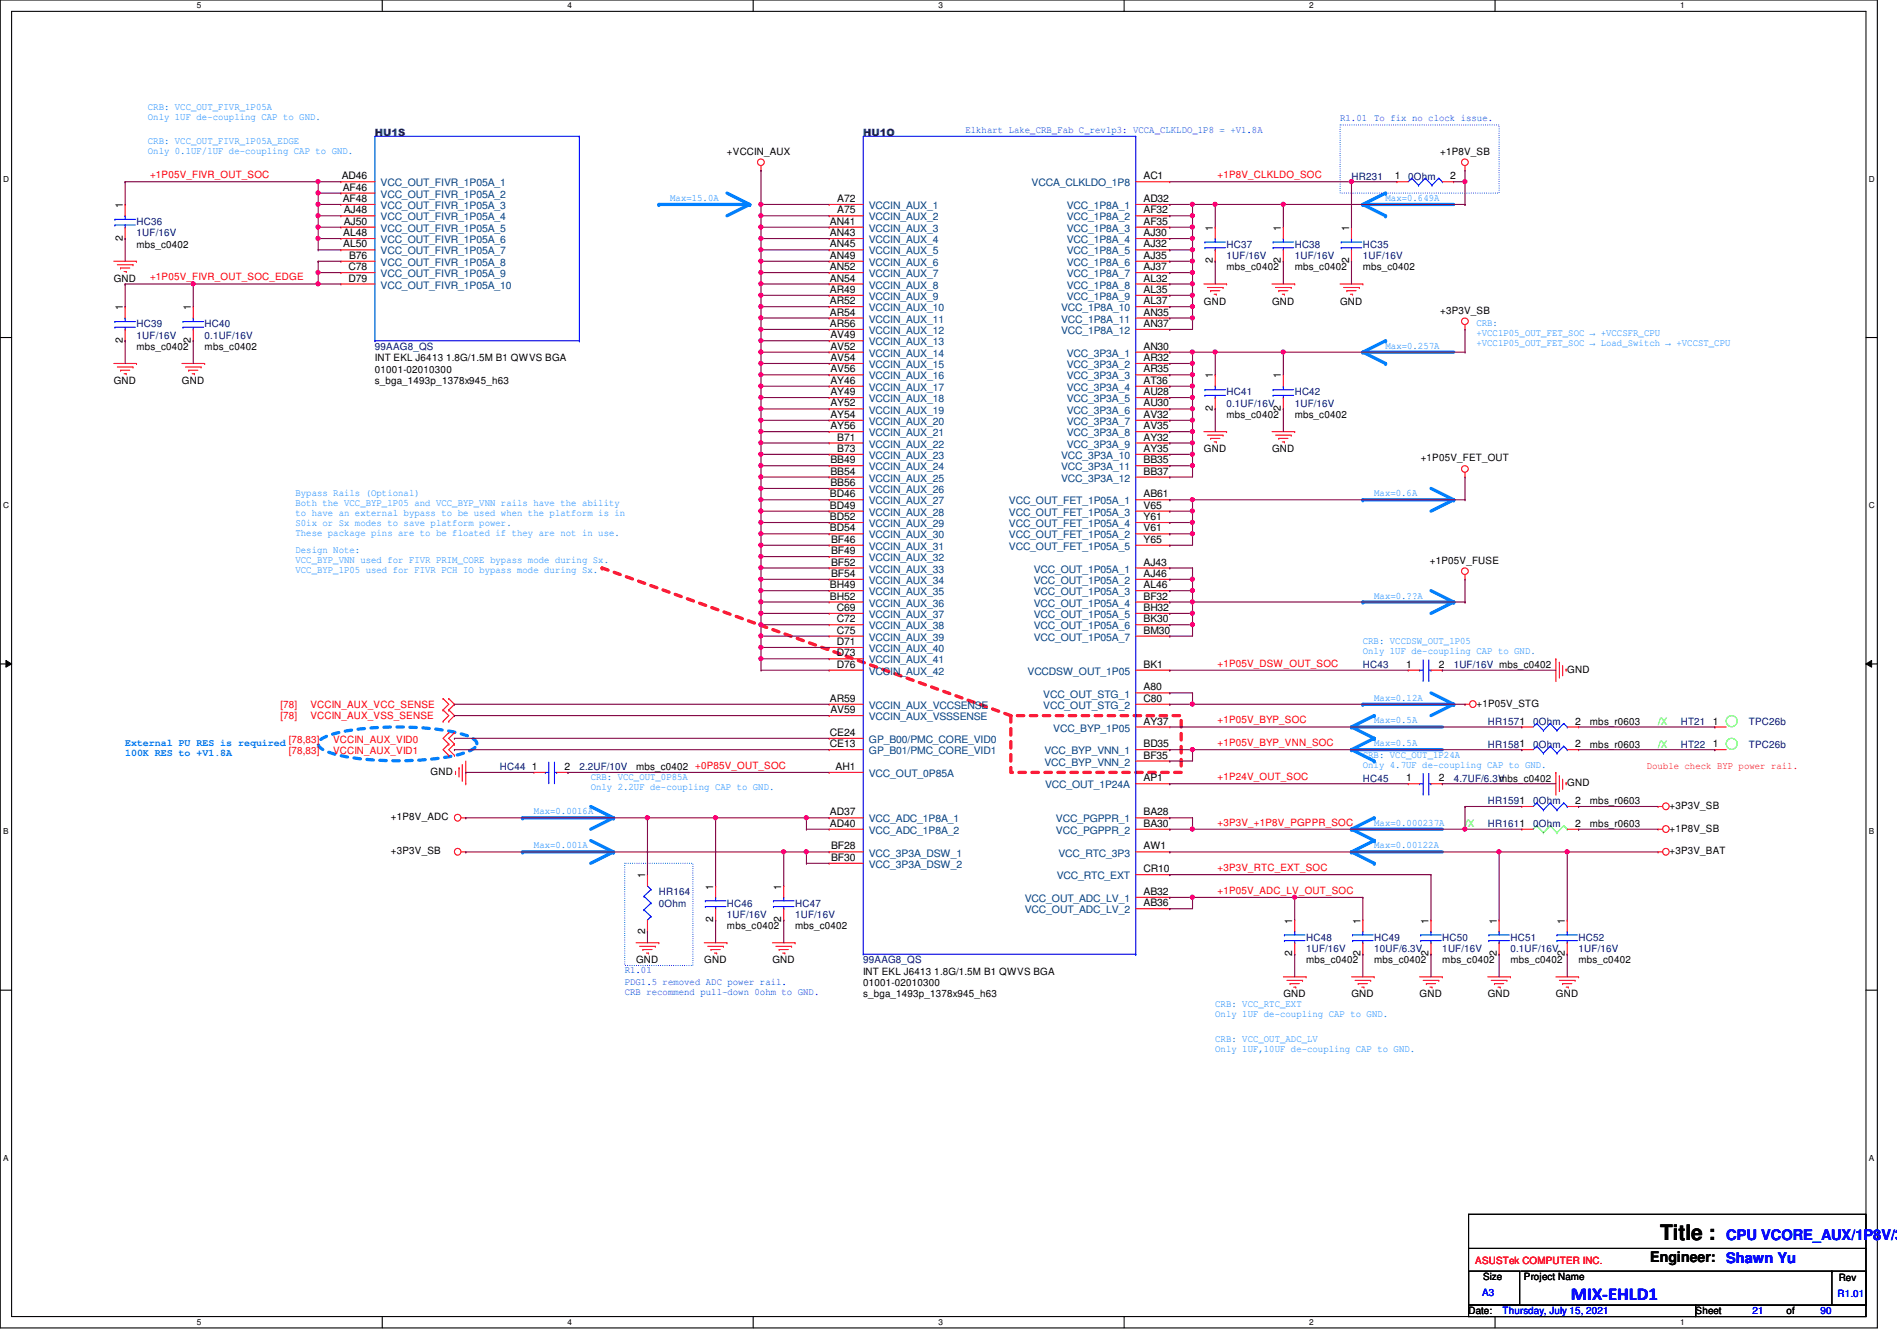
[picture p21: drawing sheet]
<svg xmlns="http://www.w3.org/2000/svg" width="297mm" height="210mm" viewBox="0 0 297 210" stroke-linecap="round" stroke-linejoin="round" font-family="sans-serif">
<defs><g id="words">
<text font-size="3.3" x="260" y="194.1">Title :</text>
<text font-size="2.8" fill="#00f" x="246" y="203.5">MIX-EHLD1</text>
<text font-size="2.3" x="258.4" y="197.5">Engineer:</text>
<g font-size="2.3" fill="#00f">
<text x="270.3" y="194.1">CPU VCORE_AUX/1P8V/3</text>
<text x="270.3" y="197.7">Shawn Yu</text>
</g>
<g font-size="1.6" fill="#0080ff">
<text x="23.2" y="17.2">CRB: VCC_OUT_FIVR_1P05A</text>
<text x="23.2" y="18.8">Only 1UF de-coupling CAP to GND.</text>
<text x="23.2" y="22.6">CRB: VCC_OUT_FIVR_1P05A_EDGE</text>
<text x="23.2" y="24.1">Only 0.1UF/1UF de-coupling CAP to GND.</text>
<text x="104.9" y="31.5">Max=15.0A</text>
<text x="217" y="31.5">Max=0.649A</text>
<text x="231.2" y="51">CRB:</text>
<text x="231.2" y="52.6">+VCC1P05_OUT_FET_SOC → +VCCSFR_CPU</text>
<text x="217" y="54.6">Max=0.257A</text>
<text x="231.2" y="54.1">+VCC1P05_OUT_FET_SOC → Load_Switch → +VCCST_CPU</text>
<text x="46.3" y="77.7">Bypass Rails (Optional)</text>
<text x="215.2" y="77.7">Max=0.6A</text>
<text x="46.3" y="79.2">Both the VCC_BYP_1P05 and VCC_BYP_VNN rails have the ability</text>
<text x="46.3" y="80.8">to have an external bypass to be used when the platform is in</text>
<text x="46.3" y="82.4">S0ix or Sx modes to save platform power.</text>
<text x="46.3" y="83.9">These package pins are to be floated if they are not in use.</text>
<text x="46.3" y="86.6">Design Note:</text>
<text x="46.3" y="88.1">VCC_BYP_VNN used for FIVR PRIM_CORE bypass mode during Sx.</text>
<text x="46.3" y="89.7">VCC_BYP_1P05 used for FIVR PCH IO bypass mode during Sx.</text>
<text x="215.2" y="93.7">Max=0.??A</text>
<text x="213.4" y="100.8">CRB: VCCDSW_OUT_1P05</text>
<text x="213.4" y="102.4">Only 1UF de-coupling CAP to GND.</text>
<text x="215.2" y="113.2">Max=0.5A</text>
<text x="215.2" y="109.7">Max=0.12A</text>
<text x="19.6" y="116.8">External PU RES is required</text>
<text x="19.6" y="118.4">100K RES to +V1.8A</text>
<text x="213.4" y="118.6">CRB: VCC_OUT_1P24A</text>
<text x="215.2" y="116.8">Max=0.5A</text>
<text x="92.5" y="122.1">CRB: VCC_OUT_0P85A</text>
<text x="92.5" y="123.7">Only 2.2UF de-coupling CAP to GND.</text>
<text x="213.4" y="120.1">Only 4.7UF de-coupling CAP to GND.</text>
<text x="83.6" y="127.5">Max=0.0016A</text>
<text x="215.2" y="129.2">Max=0.000237A</text>
<text x="83.6" y="132.8">Max=0.001A</text>
<text x="215.2" y="132.8">Max=0.00122A</text>
<text x="190.3" y="157.7">CRB: VCC_RTC_EXT</text>
<text x="190.3" y="159.3">Only 1UF de-coupling CAP to GND.</text>
<text x="190.3" y="163">CRB: VCC_OUT_ADC_LV</text>
<text x="190.3" y="164.6">Only 1UF,10UF de-coupling CAP to GND.</text>
</g>
<g font-size="1.6" fill="#000080">
<text x="58.7" y="21.3">HU1S</text>
<text x="135.2" y="21.3">HU1O</text>
<text x="211.6" y="28.1">HR231</text>
<text x="220.5" y="28.1">0Ohm</text>
<text x="21.4" y="35.2">HC36</text>
<text x="21.4" y="37">1UF/16V</text>
<text x="192.1" y="38.8">HC37</text>
<text x="192.1" y="40.6">1UF/16V</text>
<text x="202.7" y="38.8">HC38</text>
<text x="202.7" y="40.6">1UF/16V</text>
<text x="213.4" y="38.8">HC35</text>
<text x="213.4" y="40.6">1UF/16V</text>
<text x="21.4" y="51.2">HC39</text>
<text x="21.4" y="53">1UF/16V</text>
<text x="32" y="51.2">HC40</text>
<text x="32" y="53">0.1UF/16V</text>
<text x="58.7" y="54.8">99AAG8_QS</text>
<text x="192.1" y="61.9">HC41</text>
<text x="192.1" y="63.7">0.1UF/16V</text>
<text x="202.7" y="61.9">HC42</text>
<text x="202.7" y="63.7">1UF/16V</text>
<text x="213.4" y="104.6">HC43</text>
<text x="227.6" y="104.6">1UF/16V mbs_c0402</text>
<text x="233" y="113.5">HR1571</text>
<text x="240.1" y="113.5">0Ohm</text>
<text x="263.2" y="113.5">HT21</text>
<text x="273.9" y="113.5">TPC26b</text>
<text x="233" y="117">HR1581</text>
<text x="240.1" y="117">0Ohm</text>
<text x="263.2" y="117">HT22</text>
<text x="273.9" y="117">TPC26b</text>
<text x="78.3" y="120.6">HC44</text>
<text x="90.7" y="120.6">2.2UF/10V</text>
<text x="213.4" y="122.3">HC45</text>
<text x="227.6" y="122.3">4.7UF/6.3V</text>
<text x="233" y="125.9">HR1591</text>
<text x="240.1" y="125.9">0Ohm</text>
<text x="233" y="129.5">HR1611</text>
<text x="240.1" y="129.5">0Ohm</text>
<text x="103.2" y="140.1">HR164</text>
<text x="103.2" y="141.9">0Ohm</text>
<text x="113.8" y="141.9">HC46</text>
<text x="113.8" y="143.7">1UF/16V</text>
<text x="124.5" y="141.9">HC47</text>
<text x="124.5" y="143.7">1UF/16V</text>
<text x="204.5" y="147.2">HC48</text>
<text x="204.5" y="149">1UF/16V</text>
<text x="215.2" y="147.2">HC49</text>
<text x="215.2" y="149">10UF/6.3V</text>
<text x="225.8" y="147.2">HC50</text>
<text x="225.8" y="149">1UF/16V</text>
<text x="236.5" y="147.2">HC51</text>
<text x="236.5" y="149">0.1UF/16V</text>
<text x="247.2" y="147.2">HC52</text>
<text x="247.2" y="149">1UF/16V</text>
<text x="135.2" y="150.8">99AAG8_QS</text>
</g>
<g font-size="1.6" fill="#00f">
<text x="151.2" y="20.8">Elkhart Lake_CRB_Fab C_rev1p3: VCCA_CLKLDO_1P8 = +V1.8A</text>
<text x="209.8" y="19">R1.01</text>
<text x="215.2" y="19">To fix no clock issue.</text>
<text x="97.8" y="152.4">R1.01</text>
<text x="97.8" y="154.1">PDG1.5 removed ADC power rail.</text>
<text x="97.8" y="155.7">CRB recommend pull-down 0ohm to GND.</text>
<text x="232.1" y="202.9">A3</text>
<text x="287.7" y="203.1">R1.01</text>
<text x="235.3" y="205.7">Thursday, July 15, 2021</text>
<text x="274.4" y="205.7">21</text>
<text x="285.1" y="205.7">90</text>
</g>
<g font-size="1.6" fill="#f00">
<text x="23.5" y="27.9">+1P05V_FIVR_OUT_SOC</text>
<text x="190.6" y="27.9">+1P8V_CLKLDO_SOC</text>
<text x="23.5" y="43.9">+1P05V_FIVR_OUT_SOC_EDGE</text>
<text x="190.6" y="104.4">+1P05V_DSW_OUT_SOC</text>
<text x="43.9" y="110.8">[78]</text>
<text x="43.9" y="112.6">[78]</text>
<text x="48.6" y="110.8">VCCIN_AUX_VCC_SENSE</text>
<text x="48.6" y="112.6">VCCIN_AUX_VSS_SENSE</text>
<text x="190.6" y="113.2">+1P05V_BYP_SOC</text>
<text x="45.2" y="116.3">[78,83]</text>
<text x="45.2" y="118.1">[78,83]</text>
<text x="52.2" y="116.3">VCCIN_AUX_VID0</text>
<text x="52.2" y="118.1">VCCIN_AUX_VID1</text>
<text x="190.6" y="116.8">+1P05V_BYP_VNN_SOC</text>
<text x="190.6" y="122.1">+1P24V_OUT_SOC</text>
<text x="257.8" y="120.4">Double check BYP power rail.</text>
<text x="190.6" y="129.2">+3P3V_+1P8V_PGPPR_SOC</text>
<text x="190.6" y="136.4">+3P3V_RTC_EXT_SOC</text>
<text x="190.6" y="139.9">+1P05V_ADC_LV_OUT_SOC</text>
<text x="231" y="197.9">ASUSTek COMPUTER INC.</text>
</g>
<g font-size="1.6">
<text x="53.5" y="28.1">AD46</text>
<text x="53.7" y="29.8">AF46</text>
<text x="113.8" y="24.2">+VCCIN_AUX</text>
<text x="179.1" y="28.1">AC1</text>
<text x="218.4" y="28.1">1</text>
<text x="225.5" y="24.2">+1P8V_SB</text>
<text x="227.1" y="28.1">2</text>
<text x="19.2" y="32.6" transform="rotate(-90 19.2 32.6)">1</text>
<text x="53.7" y="31.6">AF48</text>
<text x="53.8" y="33.4">AJ48</text>
<text x="53.8" y="35.2">AJ50</text>
<text x="130" y="35.2">AN41</text>
<text x="131.1" y="31.6">A72</text>
<text x="131.1" y="33.4">A75</text>
<text x="179.1" y="31.6">AD32</text>
<text x="179.1" y="33.4">AF32</text>
<text x="179.1" y="35.2">AF35</text>
<text x="19.2" y="37.7" transform="rotate(-90 19.2 37.7)">2</text>
<text x="21.4" y="38.8">mbs_c0402</text>
<text x="53.8" y="37">AL48</text>
<text x="53.8" y="38.7">AL50</text>
<text x="54.6" y="40.5">B76</text>
<text x="130" y="37">AN43</text>
<text x="130" y="38.7">AN45</text>
<text x="130" y="40.5">AN49</text>
<text x="179.1" y="37">AJ30</text>
<text x="179.1" y="38.7">AJ32</text>
<text x="179.1" y="40.5">AJ35</text>
<text x="189.9" y="41.2" transform="rotate(-90 189.9 41.2)">2</text>
<text x="189.9" y="36.1" transform="rotate(-90 189.9 36.1)">1</text>
<text x="200.6" y="41.2" transform="rotate(-90 200.6 41.2)">2</text>
<text x="200.6" y="36.1" transform="rotate(-90 200.6 36.1)">1</text>
<text x="211.2" y="41.2" transform="rotate(-90 211.2 41.2)">2</text>
<text x="211.2" y="36.1" transform="rotate(-90 211.2 36.1)">1</text>
<text x="17.8" y="44.1">GND</text>
<text x="54.6" y="42.3">C78</text>
<text x="54.6" y="44.1">D79</text>
<text x="130" y="42.3">AN52</text>
<text x="130" y="44.1">AN54</text>
<text x="130" y="45.8">AR49</text>
<text x="130" y="47.6">AR52</text>
<text x="179.1" y="42.3">AJ37</text>
<text x="179.1" y="44.1">AL32</text>
<text x="179.1" y="45.8">AL35</text>
<text x="179.1" y="47.6">AL37</text>
<text x="188.5" y="47.7">GND</text>
<text x="192.1" y="42.3">mbs_c0402</text>
<text x="199.2" y="47.7">GND</text>
<text x="202.7" y="42.3">mbs_c0402</text>
<text x="209.8" y="47.7">GND</text>
<text x="213.4" y="42.3">mbs_c0402</text>
<text x="19.2" y="53.7" transform="rotate(-90 19.2 53.7)">2</text>
<text x="19.2" y="48.6" transform="rotate(-90 19.2 48.6)">1</text>
<text x="29.9" y="53.7" transform="rotate(-90 29.9 53.7)">2</text>
<text x="29.9" y="48.6" transform="rotate(-90 29.9 48.6)">1</text>
<text x="130" y="49.4">AR54</text>
<text x="130" y="51.2">AR56</text>
<text x="130" y="53">AV49</text>
<text x="179.1" y="49.4">AN35</text>
<text x="179.1" y="51.2">AN37</text>
<text x="225.5" y="49.1">+3P3V_SB</text>
<text x="21.4" y="54.8">mbs_c0402</text>
<text x="32" y="54.8">mbs_c0402</text>
<text x="58.7" y="58.3">01001-02010300</text>
<text x="58.7" y="56.6">INT EKL J6413 1.8G/1.5M B1 QWVS BGA</text>
<text x="130" y="54.7">AV52</text>
<text x="130" y="56.5">AV54</text>
<text x="130" y="58.3">AV56</text>
<text x="179.1" y="54.7">AN30</text>
<text x="179.1" y="56.5">AR32</text>
<text x="179.1" y="58.3">AR35</text>
<text x="189.9" y="59.2" transform="rotate(-90 189.9 59.2)">1</text>
<text x="200.6" y="59.2" transform="rotate(-90 200.6 59.2)">1</text>
<text x="17.8" y="60.1">GND</text>
<text x="28.5" y="60.1">GND</text>
<text x="58.7" y="60.1">s_bga_1493p_1378x945_h63</text>
<text x="130" y="60.1">AY46</text>
<text x="130" y="61.8">AY49</text>
<text x="130" y="63.6">AY52</text>
<text x="130" y="65.4">AY54</text>
<text x="179.1" y="60.1">AT36</text>
<text x="179.1" y="61.8">AU28</text>
<text x="179.1" y="63.6">AU30</text>
<text x="179.1" y="65.4">AV32</text>
<text x="189.9" y="64.3" transform="rotate(-90 189.9 64.3)">2</text>
<text x="192.1" y="65.4">mbs_c0402</text>
<text x="200.6" y="64.3" transform="rotate(-90 200.6 64.3)">2</text>
<text x="202.7" y="65.4">mbs_c0402</text>
<text x="130" y="67.2">AY56</text>
<text x="131.1" y="69">B71</text>
<text x="131.1" y="70.7">B73</text>
<text x="179.1" y="67.2">AV35</text>
<text x="179.1" y="69">AY32</text>
<text x="179.1" y="70.7">AY35</text>
<text x="188.5" y="70.8">GND</text>
<text x="199.2" y="70.8">GND</text>
<text x="130" y="77.9">BD46</text>
<text x="130" y="72.5">BB49</text>
<text x="130" y="74.3">BB54</text>
<text x="130" y="76.1">BB56</text>
<text x="179.1" y="72.5">BB35</text>
<text x="179.1" y="74.3">BB37</text>
<text x="179.1" y="77.9">AB61</text>
<text x="222.5" y="72.2">+1P05V_FET_OUT</text>
<text x="130" y="79.6">BD49</text>
<text x="130" y="81.4">BD52</text>
<text x="130" y="83.2">BD54</text>
<text x="179.1" y="83.2">V61</text>
<text x="179.1" y="79.6">V65</text>
<text x="179.1" y="81.4">Y61</text>
<text x="130.1" y="85">BF46</text>
<text x="130.1" y="86.7">BF49</text>
<text x="130.1" y="88.5">BF52</text>
<text x="179.1" y="88.5">AJ43</text>
<text x="179.1" y="85">Y65</text>
<text x="223.9" y="88.2">+1P05V_FUSE</text>
<text x="130" y="92.1">BH49</text>
<text x="130" y="93.9">BH52</text>
<text x="130.1" y="90.3">BF54</text>
<text x="131" y="95.6">C69</text>
<text x="179.1" y="90.3">AJ46</text>
<text x="179.1" y="92.1">AL46</text>
<text x="179.1" y="93.9">BF32</text>
<text x="179.1" y="95.6">BH32</text>
<text x="131" y="97.4">C72</text>
<text x="131" y="99.2">C75</text>
<text x="131" y="101">D71</text>
<text x="179.1" y="97.4">BK30</text>
<text x="179.1" y="99.2">BM30</text>
<text x="131" y="102.7">D73</text>
<text x="131" y="104.5">D76</text>
<text x="179.1" y="104.5">BK1</text>
<text x="220.2" y="104.5">1</text>
<text x="225.3" y="104.5">2</text>
<text x="245.4" y="105.3">GND</text>
<text x="130" y="109.9">AR59</text>
<text x="130" y="111.6">AV59</text>
<text x="179.1" y="113.4">AY37</text>
<text x="179.1" y="108.1">A80</text>
<text x="179.1" y="109.9">C80</text>
<text x="231.2" y="110.6">+1P05V_STG</text>
<text x="246.6" y="113.4">2</text>
<text x="249" y="113.5">mbs_r0603</text>
<text x="268.2" y="113.4">1</text>
<text x="130" y="115.2">CE24</text>
<text x="130" y="117">CE13</text>
<text x="179.1" y="117">BD35</text>
<text x="179.1" y="118.7">BF35</text>
<text x="246.6" y="117">2</text>
<text x="249" y="117">mbs_r0603</text>
<text x="268.2" y="117">1</text>
<text x="67.4" y="121.3">GND</text>
<text x="83.3" y="120.5">1</text>
<text x="88.4" y="120.5">2</text>
<text x="99.6" y="120.6">mbs_c0402 +0P85V_OUT_SOC</text>
<text x="130.8" y="120.5">AH1</text>
<text x="179.1" y="122.3">AP1</text>
<text x="220.2" y="122.3">1</text>
<text x="225.3" y="122.3">2</text>
<text x="234.7" y="122.3">mbs_c0402</text>
<text x="245.4" y="123.1">GND</text>
<text x="246.6" y="125.9">2</text>
<text x="249" y="125.9">mbs_r0603</text>
<text x="61.2" y="128.4">+1P8V_ADC</text>
<text x="130" y="127.6">AD37</text>
<text x="130" y="129.4">AD40</text>
<text x="179.1" y="127.6">BA28</text>
<text x="179.1" y="129.4">BA30</text>
<text x="246.6" y="129.4">2</text>
<text x="249" y="129.5">mbs_r0603</text>
<text x="261.4" y="126.6">+3P3V_SB</text>
<text x="261.4" y="130.2">+1P8V_SB</text>
<text x="61.2" y="133.7">+3P3V_SB</text>
<text x="101" y="137.5" transform="rotate(-90 101 137.5)">1</text>
<text x="130.1" y="133">BF28</text>
<text x="130.1" y="134.7">BF30</text>
<text x="179.1" y="133">AW1</text>
<text x="179.1" y="136.5">CR10</text>
<text x="261.4" y="133.7">+3P3V_BAT</text>
<text x="111.7" y="139.2" transform="rotate(-90 111.7 139.2)">1</text>
<text x="122.3" y="139.2" transform="rotate(-90 122.3 139.2)">1</text>
<text x="179.1" y="140.1">AB32</text>
<text x="179.1" y="141.9">AB36</text>
<text x="101" y="146.1" transform="rotate(-90 101 146.1)">2</text>
<text x="111.7" y="144.4" transform="rotate(-90 111.7 144.4)">2</text>
<text x="113.8" y="145.5">mbs_c0402</text>
<text x="122.3" y="144.4" transform="rotate(-90 122.3 144.4)">2</text>
<text x="124.5" y="145.5">mbs_c0402</text>
<text x="202.3" y="149.7" transform="rotate(-90 202.3 149.7)">2</text>
<text x="202.3" y="144.6" transform="rotate(-90 202.3 144.6)">1</text>
<text x="213" y="149.7" transform="rotate(-90 213 149.7)">2</text>
<text x="213" y="144.6" transform="rotate(-90 213 144.6)">1</text>
<text x="223.7" y="149.7" transform="rotate(-90 223.7 149.7)">2</text>
<text x="223.7" y="144.6" transform="rotate(-90 223.7 144.6)">1</text>
<text x="234.4" y="149.7" transform="rotate(-90 234.4 149.7)">2</text>
<text x="234.4" y="144.6" transform="rotate(-90 234.4 144.6)">1</text>
<text x="245" y="149.7" transform="rotate(-90 245 149.7)">2</text>
<text x="245" y="144.6" transform="rotate(-90 245 144.6)">1</text>
<text x="99.6" y="150.8">GND</text>
<text x="110.3" y="150.8">GND</text>
<text x="120.9" y="150.8">GND</text>
<text x="135.2" y="154.3">01001-02010300</text>
<text x="135.2" y="152.6">INT EKL J6413 1.8G/1.5M B1 QWVS BGA</text>
<text x="204.5" y="150.8">mbs_c0402</text>
<text x="215.2" y="150.8">mbs_c0402</text>
<text x="225.8" y="150.8">mbs_c0402</text>
<text x="236.5" y="150.8">mbs_c0402</text>
<text x="247.2" y="150.8">mbs_c0402</text>
<text x="135.2" y="156.1">s_bga_1493p_1378x945_h63</text>
<text x="201" y="156.1">GND</text>
<text x="211.6" y="156.1">GND</text>
<text x="222.3" y="156.1">GND</text>
<text x="233" y="156.1">GND</text>
<text x="243.6" y="156.1">GND</text>
<text x="232.2" y="200.4">Size</text>
<text x="238.6" y="200.4">Project Name</text>
<text x="287.9" y="200.6">Rev</text>
<text x="230" y="205.7">Date:</text>
<text x="265.5" y="205.7">Sheet</text>
<text x="279.7" y="205.7">of</text>
</g>
<g font-size="1.6" fill="#004080">
<text x="59.6" y="29.2">VCC_OUT_FIVR_1P05A_1</text>
<text x="161.5" y="29.2">VCCA_CLKLDO_1P8</text>
<text x="59.6" y="30.9">VCC_OUT_FIVR_1P05A_2</text>
<text x="59.6" y="32.7">VCC_OUT_FIVR_1P05A_3</text>
<text x="59.6" y="34.5">VCC_OUT_FIVR_1P05A_4</text>
<text x="136.1" y="32.7">VCCIN_AUX_1</text>
<text x="136.1" y="34.5">VCCIN_AUX_2</text>
<text x="167" y="32.7">VCC_1P8A_1</text>
<text x="167" y="34.5">VCC_1P8A_2</text>
<text x="59.6" y="36.3">VCC_OUT_FIVR_1P05A_5</text>
<text x="59.6" y="38.1">VCC_OUT_FIVR_1P05A_6</text>
<text x="59.6" y="39.8">VCC_OUT_FIVR_1P05A_7</text>
<text x="59.6" y="41.6">VCC_OUT_FIVR_1P05A_8</text>
<text x="136.1" y="36.3">VCCIN_AUX_3</text>
<text x="136.1" y="38.1">VCCIN_AUX_4</text>
<text x="136.1" y="39.8">VCCIN_AUX_5</text>
<text x="136.1" y="41.6">VCCIN_AUX_6</text>
<text x="167" y="36.3">VCC_1P8A_3</text>
<text x="167" y="38.1">VCC_1P8A_4</text>
<text x="167" y="39.8">VCC_1P8A_5</text>
<text x="167" y="41.6">VCC_1P8A_6</text>
<text x="59.6" y="43.4">VCC_OUT_FIVR_1P05A_9</text>
<text x="59.6" y="45.2">VCC_OUT_FIVR_1P05A_10</text>
<text x="136.1" y="43.4">VCCIN_AUX_7</text>
<text x="136.1" y="45.2">VCCIN_AUX_8</text>
<text x="136.1" y="46.9">VCCIN_AUX_9</text>
<text x="167" y="43.4">VCC_1P8A_7</text>
<text x="167" y="45.2">VCC_1P8A_8</text>
<text x="167" y="46.9">VCC_1P8A_9</text>
<text x="136.1" y="48.7">VCCIN_AUX_10</text>
<text x="136.1" y="50.5">VCCIN_AUX_11</text>
<text x="136.1" y="52.3">VCCIN_AUX_12</text>
<text x="166.2" y="48.7">VCC_1P8A_10</text>
<text x="166.2" y="50.5">VCC_1P8A_11</text>
<text x="166.2" y="52.3">VCC_1P8A_12</text>
<text x="136.1" y="54.1">VCCIN_AUX_13</text>
<text x="136.1" y="55.8">VCCIN_AUX_14</text>
<text x="136.1" y="57.6">VCCIN_AUX_15</text>
<text x="136.1" y="59.4">VCCIN_AUX_16</text>
<text x="167" y="55.8">VCC_3P3A_1</text>
<text x="167" y="57.6">VCC_3P3A_2</text>
<text x="167" y="59.4">VCC_3P3A_3</text>
<text x="136.1" y="61.2">VCCIN_AUX_17</text>
<text x="136.1" y="62.9">VCCIN_AUX_18</text>
<text x="136.1" y="64.7">VCCIN_AUX_19</text>
<text x="167" y="61.2">VCC_3P3A_4</text>
<text x="167" y="62.9">VCC_3P3A_5</text>
<text x="167" y="64.7">VCC_3P3A_6</text>
<text x="136.1" y="66.5">VCCIN_AUX_20</text>
<text x="136.1" y="68.3">VCCIN_AUX_21</text>
<text x="136.1" y="70.1">VCCIN_AUX_22</text>
<text x="136.1" y="71.8">VCCIN_AUX_23</text>
<text x="166.2" y="71.8">VCC_3P3A_10</text>
<text x="167" y="66.5">VCC_3P3A_7</text>
<text x="167" y="68.3">VCC_3P3A_8</text>
<text x="167" y="70.1">VCC_3P3A_9</text>
<text x="136.1" y="73.6">VCCIN_AUX_24</text>
<text x="136.1" y="75.4">VCCIN_AUX_25</text>
<text x="136.1" y="77.2">VCCIN_AUX_26</text>
<text x="166.2" y="73.6">VCC_3P3A_11</text>
<text x="166.2" y="75.4">VCC_3P3A_12</text>
<text x="136.1" y="79">VCCIN_AUX_27</text>
<text x="136.1" y="80.7">VCCIN_AUX_28</text>
<text x="136.1" y="82.5">VCCIN_AUX_29</text>
<text x="158" y="79">VCC_OUT_FET_1P05A_1</text>
<text x="158" y="80.7">VCC_OUT_FET_1P05A_3</text>
<text x="158" y="82.5">VCC_OUT_FET_1P05A_4</text>
<text x="136.1" y="84.3">VCCIN_AUX_30</text>
<text x="136.1" y="86.1">VCCIN_AUX_31</text>
<text x="136.1" y="87.8">VCCIN_AUX_32</text>
<text x="136.1" y="89.6">VCCIN_AUX_33</text>
<text x="158" y="84.3">VCC_OUT_FET_1P05A_2</text>
<text x="158" y="86.1">VCC_OUT_FET_1P05A_5</text>
<text x="161.9" y="89.6">VCC_OUT_1P05A_1</text>
<text x="136.1" y="91.4">VCCIN_AUX_34</text>
<text x="136.1" y="93.2">VCCIN_AUX_35</text>
<text x="136.1" y="95">VCCIN_AUX_36</text>
<text x="161.9" y="91.4">VCC_OUT_1P05A_2</text>
<text x="161.9" y="93.2">VCC_OUT_1P05A_3</text>
<text x="161.9" y="95">VCC_OUT_1P05A_4</text>
<text x="136.1" y="96.7">VCCIN_AUX_37</text>
<text x="136.1" y="98.5">VCCIN_AUX_38</text>
<text x="136.1" y="100.3">VCCIN_AUX_39</text>
<text x="161.9" y="96.7">VCC_OUT_1P05A_5</text>
<text x="161.9" y="98.5">VCC_OUT_1P05A_6</text>
<text x="161.9" y="100.3">VCC_OUT_1P05A_7</text>
<text x="136.1" y="102.1">VCCIN_AUX_40</text>
<text x="136.1" y="103.8">VCCIN_AUX_41</text>
<text x="136.1" y="105.6">VCCIN_AUX_42</text>
<text x="160.9" y="105.6">VCCDSW_OUT_1P05</text>
<text x="136.1" y="111">VCCIN_AUX_VCCSENSE</text>
<text x="136.1" y="112.7">VCCIN_AUX_VSSSENSE</text>
<text x="163.4" y="109.2">VCC_OUT_STG_1</text>
<text x="163.4" y="111">VCC_OUT_STG_2</text>
<text x="136.1" y="116.3">GP_B00/PMC_CORE_VID0</text>
<text x="136.1" y="118.1">GP_B01/PMC_CORE_VID1</text>
<text x="163.5" y="118.1">VCC_BYP_VNN_1</text>
<text x="163.5" y="119.8">VCC_BYP_VNN_2</text>
<text x="164.9" y="114.5">VCC_BYP_1P05</text>
<text x="136.1" y="121.6">VCC_OUT_0P85A</text>
<text x="163.7" y="123.4">VCC_OUT_1P24A</text>
<text x="136.1" y="128.7">VCC_ADC_1P8A_1</text>
<text x="136.1" y="130.5">VCC_ADC_1P8A_2</text>
<text x="165.4" y="128.7">VCC_PGPPR_1</text>
<text x="165.4" y="130.5">VCC_PGPPR_2</text>
<text x="136.1" y="134.1">VCC_3P3A_DSW_1</text>
<text x="136.1" y="135.8">VCC_3P3A_DSW_2</text>
<text x="165.5" y="137.6">VCC_RTC_EXT</text>
<text x="165.7" y="134.1">VCC_RTC_3P3</text>
<text x="160.5" y="141.2">VCC_OUT_ADC_LV_1</text>
<text x="160.5" y="143">VCC_OUT_ADC_LV_2</text>
</g>
<g font-size="1.6" fill="#0f0">
<text x="259.6" y="113.5">/X</text>
<text x="259.6" y="117">/X</text>
<text x="229.4" y="129.5">/X</text>
</g>
<g font-size="1.3">
<text x="30.8" y="1.3">5</text>
<text x="88.9" y="1.3">4</text>
<text x="146.9" y="1.3">3</text>
<text x="205" y="1.3">2</text>
<text x="263.1" y="1.3">1</text>
<text x=".5" y="28.4">D</text>
<text x="292.6" y="28.4">D</text>
<text x=".5" y="79.5">C</text>
<text x="292.6" y="79.5">C</text>
<text x=".5" y="130.6">B</text>
<text x="292.6" y="130.6">B</text>
<text x=".5" y="181.7">A</text>
<text x="292.6" y="181.7">A</text>
<text x="30.8" y="207.4">5</text>
<text x="88.9" y="207.4">4</text>
<text x="146.9" y="207.4">3</text>
<text x="205" y="207.4">2</text>
<text x="263.1" y="207.4">1</text>
</g>
</g></defs>
<path d="M0 0h294v207.9h-294zM1.8 1.8h290.4v204.3h-290.4z" fill="none" stroke="#000" stroke-width=".17"/>
<g fill="#fff">
<path d="M30.8 .2h.7v1.4h-.7z"/>
<path d="M30.8 206.2h.7v1.4h-.7z"/>
</g>
<path d="M59.9 0v1.8M59.9 206.1v1.8" fill="none" stroke="#000" stroke-width=".17"/>
<g fill="#fff">
<path d="M88.9 .2h.6v1.4h-.6z"/>
<path d="M88.9 206.2h.6v1.4h-.6z"/>
</g>
<path d="M117.9 0v1.8M117.9 206.1v1.8" fill="none" stroke="#000" stroke-width=".17"/>
<g fill="#fff">
<path d="M146.9 .2h.7v1.4h-.7z"/>
<path d="M146.9 206.2h.7v1.4h-.7z"/>
</g>
<path d="M176 0v1.8M176 206.1v1.8" fill="none" stroke="#000" stroke-width=".17"/>
<g fill="#fff">
<path d="M205 .2h.7v1.4h-.7z"/>
<path d="M205 206.2h.7v1.4h-.7z"/>
</g>
<path d="M234.1 0v1.8M234.1 206.1v1.8" fill="none" stroke="#000" stroke-width=".17"/>
<g fill="#fff">
<path d="M263.1 .2h.7v1.4h-.7z"/>
<path d="M263.1 206.2h.7v1.4h-.7z"/>
<path d="M.5 27.3h.9v1.4h-.9z"/>
<path d="M292.6 27.3h.9v1.4h-.9z"/>
<path d="M.5 78.4h.9v1.4h-.9z"/>
<path d="M292.6 78.4h.9v1.4h-.9z"/>
</g>
<path d="M0 52.8h1.8M292.2 52.8h1.8" fill="none" stroke="#000" stroke-width=".17"/>
<g fill="#fff">
<path d="M.5 129.5h.8v1.4h-.8z"/>
<path d="M292.6 129.5h.9v1.4h-.9z"/>
</g>
<path d="M0 103.9h1.8M292.2 103.9h1.8" fill="none" stroke="#000" stroke-width=".17"/>
<path d="M.9 103.4l.9 .5-.9 .5zM292.2 103.9l.9-.5v1z" fill="#000"/>
<path d="M.9 103.4l.9 .5-.9 .5zM292.2 103.9l.9-.5v1z" fill="none" stroke="#000" stroke-width=".16"/>
<g fill="#fff">
<path d="M.5 180.5h.8v1.4h-.8z"/>
<path d="M292.6 180.5h.9v1.4h-.9z"/>
</g>
<path d="M0 155h1.8M292.2 155h1.8" fill="none" stroke="#000" stroke-width=".17"/>
<path d="M50.3 115.7a13.8 13.8 0 0 1 5.7-1.5 49.3 49.3 0 0 1 16.1 .6 4.6 4.6 0 0 1 2.5 1.3l.1 .3a2.11 2.11 0 0 1-1.7 1.4 42.3 42.3 0 0 1-15.6 1.1l-1.4-.2a13.5 13.5 0 0 1-5.7-1.6l-.4-.3-.1-.4 .1-.3z" fill="none" stroke="#0080ff" stroke-width=".51" stroke-dasharray="1 1"/>
<path d="M158.3 112h26.7v8.9h-26.7z" fill="none" stroke="#f00" stroke-width=".51" stroke-dasharray="1 1"/>
<path d="M211.6 129.8h14.2" fill="none" stroke="#0080ff" stroke-width=".51"/>
<circle cx="211.6" cy="129.8" r=".25" fill="#0080ff"/>
<path d="M211.6 129.8l3.6 1.8" fill="none" stroke="#0080ff" stroke-width=".51"/>
<circle cx="215.2" cy="131.6" r=".25" fill="#0080ff"/>
<path d="M215.2 128l-3.6 1.8" fill="none" stroke="#0080ff" stroke-width=".51"/>
<circle cx="215.2" cy="128" r=".25" fill="#0080ff"/>
<path d="M213.4 110.2h14.2" fill="none" stroke="#0080ff" stroke-width=".51"/>
<circle cx="213.4" cy="110.2" r=".25" fill="#0080ff"/>
<path d="M227.6 110.2l-3.5 1.8" fill="none" stroke="#0080ff" stroke-width=".51"/>
<circle cx="227.6" cy="110.2" r=".25" fill="#0080ff"/>
<path d="M224.1 108.5l3.5 1.7" fill="none" stroke="#0080ff" stroke-width=".51"/>
<circle cx="227.6" cy="110.2" r=".25" fill="#0080ff"/>
<path d="M81.8 128h14.3" fill="none" stroke="#0080ff" stroke-width=".51"/>
<circle cx="81.8" cy="128" r=".25" fill="#0080ff"/>
<path d="M96.1 128l-3.6 1.8" fill="none" stroke="#0080ff" stroke-width=".51"/>
<circle cx="96.1" cy="128" r=".25" fill="#0080ff"/>
<path d="M92.5 126.2l3.6 1.8" fill="none" stroke="#0080ff" stroke-width=".51"/>
<circle cx="96.1" cy="128" r=".25" fill="#0080ff"/>
<path d="M81.8 133.3h14.3" fill="none" stroke="#0080ff" stroke-width=".51"/>
<circle cx="81.8" cy="133.3" r=".25" fill="#0080ff"/>
<path d="M96.1 133.3l-3.6 1.8" fill="none" stroke="#0080ff" stroke-width=".51"/>
<circle cx="96.1" cy="133.3" r=".25" fill="#0080ff"/>
<path d="M92.5 131.6l3.6 1.7" fill="none" stroke="#0080ff" stroke-width=".51"/>
<circle cx="96.1" cy="133.3" r=".25" fill="#0080ff"/>
<path d="M158.3 112l-64-23.1" fill="none" stroke="#f00" stroke-width=".51" stroke-dasharray="1 1"/>
<circle cx="94.3" cy="88.9" r=".25" fill="#f00" stroke-dasharray="1 1"/>
<path d="M213.4 94.2h14.2" fill="none" stroke="#0080ff" stroke-width=".51"/>
<circle cx="213.4" cy="94.2" r=".25" fill="#0080ff"/>
<path d="M227.6 94.2l-3.5 1.8" fill="none" stroke="#0080ff" stroke-width=".51"/>
<circle cx="227.6" cy="94.2" r=".25" fill="#0080ff"/>
<path d="M224.1 92.5l3.5 1.7" fill="none" stroke="#0080ff" stroke-width=".51"/>
<circle cx="227.6" cy="94.2" r=".25" fill="#0080ff"/>
<path d="M103.2 32h14.2" fill="none" stroke="#0080ff" stroke-width=".51"/>
<circle cx="103.2" cy="32" r=".25" fill="#0080ff"/>
<path d="M113.8 30.2l3.6 1.8" fill="none" stroke="#0080ff" stroke-width=".51"/>
<circle cx="117.4" cy="32" r=".25" fill="#0080ff"/>
<path d="M117.4 32l-3.6 1.8" fill="none" stroke="#0080ff" stroke-width=".51"/>
<circle cx="117.4" cy="32" r=".25" fill="#0080ff"/>
<path d="M211.6 113.8h14.2" fill="none" stroke="#0080ff" stroke-width=".51"/>
<circle cx="211.6" cy="113.8" r=".25" fill="#0080ff"/>
<path d="M211.6 113.8l3.6 1.8" fill="none" stroke="#0080ff" stroke-width=".51"/>
<circle cx="215.2" cy="115.6" r=".25" fill="#0080ff"/>
<path d="M215.2 112l-3.6 1.8" fill="none" stroke="#0080ff" stroke-width=".51"/>
<circle cx="215.2" cy="112" r=".25" fill="#0080ff"/>
<path d="M211.6 117.3h14.2" fill="none" stroke="#0080ff" stroke-width=".51"/>
<circle cx="211.6" cy="117.3" r=".25" fill="#0080ff"/>
<path d="M211.6 117.3l3.6 1.8" fill="none" stroke="#0080ff" stroke-width=".51"/>
<circle cx="215.2" cy="119.1" r=".25" fill="#0080ff"/>
<path d="M215.2 115.6l-3.6 1.7" fill="none" stroke="#0080ff" stroke-width=".51"/>
<circle cx="215.2" cy="115.6" r=".25" fill="#0080ff"/>
<path d="M211.6 133.3h14.2" fill="none" stroke="#0080ff" stroke-width=".51"/>
<circle cx="211.6" cy="133.3" r=".25" fill="#0080ff"/>
<path d="M211.6 133.3l3.6 1.8" fill="none" stroke="#0080ff" stroke-width=".51"/>
<circle cx="215.2" cy="135.1" r=".25" fill="#0080ff"/>
<path d="M215.2 131.6l-3.6 1.7" fill="none" stroke="#0080ff" stroke-width=".51"/>
<circle cx="215.2" cy="131.6" r=".25" fill="#0080ff"/>
<path d="M213.4 78.2h14.2" fill="none" stroke="#0080ff" stroke-width=".51"/>
<circle cx="213.4" cy="78.2" r=".25" fill="#0080ff"/>
<path d="M227.6 78.2l-3.5 1.8" fill="none" stroke="#0080ff" stroke-width=".51"/>
<circle cx="227.6" cy="78.2" r=".25" fill="#0080ff"/>
<path d="M224.1 76.5l3.5 1.7" fill="none" stroke="#0080ff" stroke-width=".51"/>
<circle cx="227.6" cy="78.2" r=".25" fill="#0080ff"/>
<path d="M213.4 32h14.2" fill="none" stroke="#0080ff" stroke-width=".51"/>
<circle cx="213.4" cy="32" r=".25" fill="#0080ff"/>
<path d="M213.4 32l3.6 1.8" fill="none" stroke="#0080ff" stroke-width=".51"/>
<circle cx="217" cy="33.8" r=".25" fill="#0080ff"/>
<path d="M217 30.2l-3.6 1.8" fill="none" stroke="#0080ff" stroke-width=".51"/>
<circle cx="217" cy="30.2" r=".25" fill="#0080ff"/>
<path d="M213.4 55.1h14.2" fill="none" stroke="#0080ff" stroke-width=".51"/>
<circle cx="213.4" cy="55.1" r=".25" fill="#0080ff"/>
<path d="M213.4 55.1l3.6 1.8" fill="none" stroke="#0080ff" stroke-width=".51"/>
<circle cx="217" cy="56.9" r=".25" fill="#0080ff"/>
<path d="M217 53.3l-3.6 1.8" fill="none" stroke="#0080ff" stroke-width=".51"/>
<circle cx="217" cy="53.3" r=".25" fill="#0080ff"/>
<path d="M209.8 19.6h24.9v10.6h-24.9zM97.8 135.1h10.7v16h-10.7z" fill="none" stroke="#00f" stroke-width=".17" stroke-dasharray="0 .3"/>
<g fill="none" stroke="#f00" stroke-width=".17">
<path d="M19.6 32h.1M19.6 37.3h.1M19.6 32v1.8M19.6 35.6v1.7M53.4 28.4h.1M53.4 30.2h.1M53.4 32h.1M53.4 33.8h.1M53.4 35.6h.1M53.4 37.3h.1M53.4 39.1h.1M53.4 28.4h5.3"/>
<path d="M53.4 30.2h5.3M53.4 32h5.3M53.4 33.8h5.3M53.4 35.6h5.3M53.4 37.3h5.3M53.4 39.1h5.3M119.2 26.7h.1M119.2 26v.7M129.8 32h.1M129.8 33.8h.1M129.8 35.6h.1M129.8 37.3h.1"/>
<path d="M129.8 39.1h.1M129.8 32h5.4M129.8 33.8h5.4M129.8 35.6h5.4M129.8 37.3h5.4M129.8 39.1h5.4M177.8 28.4h5.4M177.8 32h5.4M177.8 33.8h5.4M177.8 35.6h5.4M177.8 37.3h5.4M177.8 39.1h5.4"/>
<path d="M183.2 32h.1M183.2 33.8h.1M183.2 35.6h.1M183.2 37.3h.1M183.2 39.1h.1M183.2 28.4h.1M190.3 35.6h.1M190.3 35.6v1.7M190.3 39.1v1.8M201 35.6h.1M201 35.6v1.7M201 39.1v1.8"/>
<path d="M211.6 35.6h.1M211.6 35.6v1.7M211.6 39.1v1.8M218.7 28.4h.1M218.7 28.4h1.8M225.8 28.4h1.8M227.6 28.4h.1M229.4 26.7h.1M229.4 26v.7M17.8 56.9h3.6M17.8 40.9h3.6M18.4 57.4h2.4"/>
<path d="M18.4 41.4h2.4M18.9 58h.1M18.9 42h.1M18.9 58h1.4M18.9 42h1.4M19.4 58.5h.4M19.4 42.5h.4M19.6 48h.1M19.6 53.3h.1M19.6 48v1.8M19.6 51.6v1.7M19.8 58.5h.1"/>
<path d="M19.8 42.5h.1M20.8 57.4h.1M20.8 41.4h.1M21.4 56.9h.1M21.4 40.9h.1M28.5 56.9h3.5M29 57.4h2.5M29.5 58h.1M29.5 58h1.5M30.1 58.5h.3M30.3 48h.1M30.3 53.3h.1"/>
<path d="M30.3 48v1.8M30.3 51.6v1.7M30.4 58.5h.1M31.5 57.4h.1M32 56.9h.1M53.4 40.9h.1M53.4 42.7h.1M53.4 44.4h.1M53.4 40.9h5.3M53.4 44.4h5.3M53.4 42.7h5.3M129.8 40.9h.1"/>
<path d="M129.8 42.7h.1M129.8 44.4h.1M129.8 46.2h.1M129.8 48h.1M129.8 49.8h.1M129.8 51.6h.1M129.8 53.3h.1M129.8 55.1h.1M129.8 56.9h.1M129.8 58.7h.1M129.8 56.9h5.4M129.8 40.9h5.4"/>
<path d="M129.8 44.4h5.4M129.8 42.7h5.4M129.8 46.2h5.4M129.8 48h5.4M129.8 49.8h5.4M129.8 51.6h5.4M129.8 55.1h5.4M129.8 58.7h5.4M129.8 53.3h5.4M177.8 56.9h5.4M177.8 40.9h5.4M177.8 44.4h5.4"/>
<path d="M177.8 42.7h5.4M177.8 46.2h5.4M177.8 48h5.4M177.8 49.8h5.4M177.8 51.6h5.4M177.8 55.1h5.4M177.8 58.7h5.4M183.2 40.9h.1M183.2 42.7h.1M183.2 44.4h.1M183.2 46.2h.1M183.2 48h.1"/>
<path d="M183.2 49.8h.1M183.2 51.6h.1M183.2 55.1h.1M183.2 56.9h.1M183.2 58.7h.1M188.5 44.4h3.6M189.1 45h2.4M189.6 45.5h.1M189.6 45.5h1.4M190.1 46.1h.4M190.3 58.7h.1M190.3 40.9h.1"/>
<path d="M190.3 58.7v1.8M190.5 46.1h.1M191.5 45h.1M192.1 44.4h.1M199.2 44.4h3.5M199.7 45h2.5M200.2 45.5h.1M200.2 45.5h1.5M200.8 46.1h.3M201 58.7h.1M201 40.9h.1M201 58.7v1.8"/>
<path d="M201.1 46.1h.1M202.2 45h.1M202.7 44.4h.1M209.8 44.4h3.6M210.4 45h2.4M210.9 45.5h.1M210.9 45.5h1.4M211.5 46.1h.3M211.6 40.9h.1M211.8 46.1h.1M212.8 45h.1M213.4 44.4h.1"/>
<path d="M229.4 51.6h.1M229.4 50.8v.8M129.8 60.5h.1M129.8 62.2h.1M129.8 64h.1M129.8 65.8h.1M129.8 67.6h.1M129.8 69.3h.1M129.8 71.1h.1M129.8 72.9h.1M129.8 74.7h.1M129.8 76.5h.1"/>
<path d="M129.8 78.2h.1M129.8 67.6h5.4M129.8 60.5h5.4M129.8 62.2h5.4M129.8 64h5.4M129.8 65.8h5.4M129.8 69.3h5.4M129.8 71.1h5.4M129.8 72.9h5.4M129.8 74.7h5.4M129.8 78.2h5.4M129.8 76.5h5.4"/>
<path d="M177.8 67.6h5.4M177.8 60.5h5.4M177.8 62.2h5.4M177.8 64h5.4M177.8 65.8h5.4M177.8 69.3h5.4M177.8 71.1h5.4M177.8 72.9h5.4M177.8 74.7h5.4M177.8 78.2h5.4M183.2 60.5h.1M183.2 62.2h.1"/>
<path d="M183.2 64h.1M183.2 65.8h.1M183.2 67.6h.1M183.2 69.3h.1M183.2 71.1h.1M183.2 72.9h.1M183.2 74.7h.1M183.2 78.2h.1M188.5 67.6h3.6M189.1 68.1h2.4M189.6 68.6h.1M189.6 68.6h1.4"/>
<path d="M190.1 69.2h.4M190.3 64h.1M190.3 62.2v1.8M190.5 69.2h.1M191.5 68.1h.1M192.1 67.6h.1M199.2 67.6h3.5M199.7 68.1h2.5M200.2 68.6h.1M200.2 68.6h1.5M200.8 69.2h.3M201 64h.1"/>
<path d="M201 62.2v1.8M201.1 69.2h.1M202.2 68.1h.1M202.7 67.6h.1M229.4 74.7h.1M229.4 74v.7M129.8 80h.1M129.8 81.8h.1M129.8 83.6h.1M129.8 85.3h.1M129.8 87.1h.1M129.8 88.9h.1"/>
<path d="M129.8 90.7h.1M129.8 92.5h.1M129.8 94.2h.1M129.8 96h.1M129.8 97.8h.1M129.8 99.6h.1M129.8 88.9h5.4M129.8 90.7h5.4M129.8 92.5h5.4M129.8 94.2h5.4M129.8 96h5.4M129.8 97.8h5.4"/>
<path d="M129.8 99.6h5.4M129.8 83.6h5.4M129.8 80h5.4M129.8 81.8h5.4M129.8 85.3h5.4M129.8 87.1h5.4M177.8 88.9h5.4M177.8 90.7h5.4M177.8 92.5h5.4M177.8 94.2h5.4M177.8 96h5.4M177.8 97.8h5.4"/>
<path d="M177.8 99.6h5.4M177.8 83.6h5.4M177.8 80h5.4M177.8 81.8h5.4M177.8 85.3h5.4M183.2 88.9h.1M183.2 90.7h.1M183.2 92.5h.1M183.2 94.2h.1M183.2 96h.1M183.2 97.8h.1M183.2 99.6h.1"/>
<path d="M183.2 83.6h.1M183.2 80h.1M183.2 81.8h.1M183.2 85.3h.1M229.4 90.7h.1M229.4 90v.7M69.4 111.1h.1M69.4 109.3h.1M69.4 112.9h.1M69.4 109.3l.9 .9-.9 .9M69.4 111.1l.9 .9-.9 .9M70.3 109.3h.1"/>
<path d="M70.3 111.1h.1M70.3 112.9h.1M70.3 114.7h.1M70.3 116.5h.1M70.3 118.2h.1M70.3 109.3l.9 .9-.9 .9M70.3 111.1l.9 .9-.9 .9M70.3 114.7l-.9 .9 .9 .9M70.3 116.5l-.9 .8 .9 .9M71.2 114.7h.1M71.2 116.5h.1M71.2 118.2h.1"/>
<path d="M71.2 114.7l-.9 .9 .9 .9M71.2 116.5l-.9 .8 .9 .9M72.4 119.7v2.4M72.9 119.1v3.6M129.8 115.6h.1M129.8 117.3h.1M129.8 101.3h.1M129.8 103.1h.1M129.8 104.9h.1M129.8 110.2h.1M129.8 112h.1M129.8 110.2h5.4"/>
<path d="M129.8 104.9h5.4M129.8 117.3h5.4M129.8 115.6h5.4M129.8 101.3h5.4M129.8 103.1h5.4M129.8 112h5.4M177.8 110.2h5.4M177.8 113.8h5.4M177.8 104.9h5.4M177.8 117.3h5.4M177.8 119.1h5.4M177.8 108.5h5.4"/>
<path d="M183.2 113.8h.1M183.2 117.3h.1M183.2 119.1h.1M183.2 108.5h.1M183.2 110.2h.1M183.2 104.9h.1M220.5 104.9h.1M220.5 104.9h1.8M224.1 104.9h1.7M225.8 104.9h.1M229.4 110.2h.1M229.4 110.2h.7"/>
<path d="M238.3 113.8h.1M238.3 117.3h.1M238.3 113.8h1.8M238.3 117.3h1.8M243.6 103.1h.1M243.6 103.1v3.6M244.2 103.7h.1M244.2 103.7v2.4M244.7 105.6h.1M244.7 104.2v1.4M245.2 104.7h.1M245.2 104.7v.4"/>
<path d="M245.4 113.8h1.8M245.4 117.3h1.8M247.2 113.8h.1M247.2 117.3h.1M268.5 113.8h.1M268.5 117.3h.1M268.5 113.8h1.8M268.5 117.3h1.8M71.3 121.1h.1M71.3 120.7v.4M71.9 120.2h.1M71.9 120.2v1.4"/>
<path d="M72.2 133.3h.7M72.2 128h.7M72.4 122.1h.1M72.9 122.7h.1M72.9 128h.1M72.9 133.3h.1M83.6 120.9h.1M83.6 120.9h1.8M87.2 120.9h1.7M88.9 120.9h.1M101.4 136.9h.1M101.4 136.9v1.8"/>
<path d="M112.1 138.7h.1M112.1 138.7v1.8M122.7 138.7h.1M122.7 138.7v1.8M129.8 133.3h.1M129.8 135.1h.1M129.8 128h.1M129.8 129.8h.1M129.8 120.9h.1M129.8 133.3h5.4M129.8 129.8h5.4M129.8 128h5.4"/>
<path d="M129.8 120.9h5.4M129.8 135.1h5.4M177.8 133.3h5.4M177.8 129.8h5.4M177.8 128h5.4M177.8 122.7h5.4M177.8 136.9h5.4M183.2 122.7h.1M183.2 128h.1M183.2 129.8h.1M183.2 133.3h.1M183.2 136.9h.1"/>
<path d="M220.5 122.7h.1M220.5 122.7h1.8M224.1 122.7h1.7M225.8 122.7h.1M238.3 129.8h.1M238.3 126.2h.1M238.3 126.2h1.8M238.3 129.8h1.8M243.6 120.9h.1M243.6 120.9v3.6M244.2 121.5h.1M244.2 121.5v2.4"/>
<path d="M244.7 123.4h.1M244.7 122v1.4M245.2 122.5h.1M245.2 122.5v.4M245.4 126.2h1.8M245.4 129.8h1.8M247.2 129.8h.1M247.2 126.2h.1M259.6 133.3h.1M259.6 126.2h.1M259.6 129.8h.1M259.6 133.3h.7"/>
<path d="M259.6 126.2h.7M259.6 129.8h.7M99.6 147.6h3.6M100.2 148.1h2.4M100.7 148.6h.1M100.7 148.6h1.4M101.2 149.2h.4M101.4 145.8h.1M101.4 144v1.8M101.6 149.2h.1M102.6 148.1h.1M103.2 147.6h.1"/>
<path d="M110.3 147.6h3.5M110.8 148.1h2.5M111.3 148.6h.1M111.3 148.6h1.5M111.9 149.2h.3M112.1 144h.1M112.1 142.2v1.8M112.2 149.2h.1M113.3 148.1h.1M113.8 147.6h.1M120.9 147.6h3.6M121.5 148.1h2.4"/>
<path d="M122 148.6h.1M122 148.6h1.4M122.6 149.2h.3M122.7 144h.1M122.7 142.2v1.8M122.9 149.2h.1M123.9 148.1h.1M124.5 147.6h.1M177.8 140.5h5.4M177.8 142.2h5.4M183.2 140.5h.1M183.2 142.2h.1"/>
<path d="M201 152.9h3.5M201.5 153.5h2.5M202 154h.1M202 154h1.5M202.6 154.5h.3M202.7 144h.1M202.7 149.4h.1M202.7 144v1.8M202.7 147.6v1.8M202.9 154.5h.1M204 153.5h.1M204.5 152.9h.1"/>
<path d="M211.6 152.9h3.6M212.2 153.5h2.4M212.7 154h.1M212.7 154h1.4M213.2 154.5h.4M213.4 144h.1M213.4 149.4h.1M213.4 144v1.8M213.4 147.6v1.8M213.6 154.5h.1M214.6 153.5h.1M215.2 152.9h.1"/>
<path d="M222.3 152.9h3.5M222.8 153.5h2.5M223.3 154h.1M223.3 154h1.5M223.9 154.5h.3M224.1 144h.1M224.1 149.4h.1M224.1 144v1.8M224.1 147.6v1.8M224.2 154.5h.1M225.3 153.5h.1M225.8 152.9h.1"/>
<path d="M233 152.9h3.5M233.5 153.5h2.5M234 154h.1M234 154h1.5M234.6 154.5h.3M234.7 144h.1M234.7 149.4h.1M234.7 144v1.8M234.7 147.6v1.8M234.9 154.5h.1M236 153.5h.1M236.5 152.9h.1"/>
<path d="M243.6 152.9h3.6M244.2 153.5h2.4M244.7 154h.1M244.7 154h1.4M245.2 154.5h.4M245.4 144h.1M245.4 149.4h.1M245.4 144v1.8M245.4 147.6v1.8M245.6 154.5h.1M246.6 153.5h.1M247.2 152.9h.1"/>
<circle cx="119.1" cy="25.4" r=".52"/>
<circle cx="229.4" cy="25.4" r=".52"/>
<circle cx="229.4" cy="50.3" r=".52"/>
<circle cx="229.4" cy="73.4" r=".52"/>
<circle cx="229.4" cy="89.4" r=".52"/>
<circle cx="230.6" cy="110.2" r=".52"/>
<circle cx="71.7" cy="128" r=".52"/>
<circle cx="71.7" cy="133.3" r=".52"/>
<circle cx="260.8" cy="129.8" r=".52"/>
<circle cx="260.8" cy="126.2" r=".52"/>
<circle cx="260.8" cy="133.3" r=".52"/>
</g>
<path d="M230 190.1h62.2v14.2h-62.2zM230 199h8v5.3h-8zM230 195.4h62.2M238.1 199h48.7M286.8 199h5.4v5.3h-5.4zM286.8 199h.1M292.2 195.4h.1M230 204.3h35.5v1.8h-35.5zM265.5 204.3h26.7v1.8h-26.7z" fill="none" stroke="#000" stroke-width=".17"/>
<g fill="none" stroke="#0f0" stroke-width=".17">
<path d="M240.6 129.2h.1M240.6 129.2l1.1 1.1M240.6 129.2l-.5 .6M241.7 130.3h.1M242.7 129.2h.1M242.7 129.2l1.1 1.1M242.7 129.2l-1 1.1M243.8 130.3h.1M244.9 129.2h.1M244.9 129.2l.5 .6M244.9 129.2l-1.1 1.1M245.4 129.8h.1"/>
<circle cx="271.2" cy="112.9" r=".87"/>
<circle cx="271.2" cy="116.4" r=".87"/>
</g>
<g fill="none" stroke="#00f" stroke-width=".17">
<path d="M18 34.3h.1M18 35.2h.1M18 34.3h3.2M18 35.2h3.2M19.6 33.8h.1M19.6 35.6h.1M19.6 33.8v.5M19.6 35.2v.4M90.7 21.3h.1M90.7 21.3h-32v32M90.7 21.3v32M177.8 21.3h.1"/>
<path d="M177.8 21.3h-42.6v128.1M177.8 21.3v128.1M188.7 37.9h.1M188.7 38.8h.1M188.7 37.9h3.2M188.7 38.8h3.2M190.3 37.3h.1M190.3 39.1h.1M190.3 37.3v.6M190.3 38.8v.3M199.3 37.9h.1M199.3 38.8h.1"/>
<path d="M199.3 37.9h3.3M199.3 38.8h3.3M201 37.3h.1M201 39.1h.1M201 37.3v.6M201 38.8v.3M210 37.9h.1M210 38.8h.1M210 37.9h3.2M210 38.8h3.2M211.6 37.3h.1M211.6 39.1h.1"/>
<path d="M211.6 37.3v.6M211.6 38.8v.3M221.1 27.9h.1M221.1 27.9l1 1.1M221.1 27.9l-.6 .5M222.1 29h.1M223.2 27.9h.1M223.2 27.9l1 1.1M223.2 27.9l-1.1 1.1M224.2 29h.1M225.3 27.9h.1M225.3 27.9l.5 .5"/>
<path d="M225.3 27.9l-1.1 1.1M225.8 28.4h.1M18 50.3h.1M18 51.2h.1M18 50.3h3.2M18 51.2h3.2M19.6 49.8h.1M19.6 51.6h.1M19.6 49.8v.5M19.6 51.2v.4M28.7 50.3h.1M28.7 51.2h.1"/>
<path d="M28.7 50.3h3.2M28.7 51.2h3.2M30.3 49.8h.1M30.3 51.6h.1M30.3 49.8v.5M30.3 51.2v.4M58.7 53.3h.1M58.7 53.3h32M90.7 53.3h.1M188.7 61h.1M188.7 61.9h.1M188.7 61h3.2"/>
<path d="M188.7 61.9h3.2M190.3 60.5h.1M190.3 62.2h.1M190.3 60.5v.5M190.3 61.9v.3M199.3 61h.1M199.3 61.9h.1M199.3 61h3.3M199.3 61.9h3.3M201 60.5h.1M201 62.2h.1M201 60.5v.5"/>
<path d="M201 61.9v.3M85.9 119.3v3.2M86.8 119.3v3.2M222.3 104.9h.1M222.3 104.9h.5M222.8 106.5h.1M222.8 103.3v3.2M223.7 106.5h.1M223.7 103.3v3.2M223.7 104.9h.4M224.1 104.9h.1M240.6 113.2h.1"/>
<path d="M240.6 116.8h.1M240.6 113.2l1.1 1.1M240.6 113.2l-.5 .6M240.6 116.8l1.1 1.1M240.6 116.8l-.5 .5M241.7 114.3h.1M241.7 117.9h.1M242.7 113.2h.1M242.7 116.8h.1M242.7 113.2l1.1 1.1M242.7 113.2l-1 1.1M242.7 116.8l1.1 1.1"/>
<path d="M242.7 116.8l-1 1.1M243.8 114.3h.1M243.8 117.9h.1M244.9 113.2h.1M244.9 116.8h.1M244.9 113.2l.5 .6M244.9 113.2l-1.1 1.1M244.9 116.8l.5 .5M244.9 116.8l-1.1 1.1M245.4 113.8h.1M245.4 117.3h.1M85.4 120.9h.1"/>
<path d="M85.4 120.9h.5M85.9 122.5h.1M86.8 122.5h.1M86.8 120.9h.4M87.2 120.9h.1M101.4 138.7l.5 .5M101.9 139.2h.1M101.9 139.2l-1.1 1.1M222.3 122.7h.1M222.3 122.7h.5M222.8 124.3h.1M222.8 121.1v3.2"/>
<path d="M223.7 124.3h.1M223.7 121.1v3.2M223.7 122.7h.4M224.1 122.7h.1M240.6 125.7h.1M240.6 125.7l1.1 1.1M240.6 125.7l-.5 .5M241.7 126.8h.1M242.7 125.7h.1M242.7 125.7l1.1 1.1M242.7 125.7l-1 1.1M243.8 126.8h.1"/>
<path d="M244.9 125.7h.1M244.9 125.7l.5 .5M244.9 125.7l-1.1 1.1M245.4 126.2h.1M100.8 142.4h.1M100.8 140.3h.1M100.8 142.4l1.1 1.1M100.8 140.3l1.1 1.1M101.4 144h.1M101.9 143.5h.1M101.9 141.4h.1M101.9 143.5l-.5 .5"/>
<path d="M101.9 141.4l-1.1 1M110.4 141h.1M110.4 141.9h.1M110.4 141h3.3M110.4 141.9h3.3M112.1 140.5h.1M112.1 142.2h.1M112.1 140.5v.5M112.1 141.9v.3M121.1 141h.1M121.1 141.9h.1M121.1 141h3.2"/>
<path d="M121.1 141.9h3.2M122.7 140.5h.1M122.7 142.2h.1M122.7 140.5v.5M122.7 141.9v.3M135.2 149.4h.1M135.2 149.4h42.6M177.8 149.4h.1M201.1 146.3h.1M201.1 147.2h.1M201.1 146.3h3.2M201.1 147.2h3.2"/>
<path d="M202.7 145.8h.1M202.7 147.6h.1M202.7 145.8v.5M202.7 147.2v.4M211.8 146.3h.1M211.8 147.2h.1M211.8 146.3h3.2M211.8 147.2h3.2M213.4 145.8h.1M213.4 147.6h.1M213.4 145.8v.5M213.4 147.2v.4"/>
<path d="M222.5 146.3h.1M222.5 147.2h.1M222.5 146.3h3.2M222.5 147.2h3.2M224.1 145.8h.1M224.1 147.6h.1M224.1 145.8v.5M224.1 147.2v.4M233.1 146.3h.1M233.1 147.2h.1M233.1 146.3h3.2M233.1 147.2h3.2"/>
<path d="M234.7 145.8h.1M234.7 147.6h.1M234.7 145.8v.5M234.7 147.2v.4M243.8 146.3h.1M243.8 147.2h.1M243.8 146.3h3.2M243.8 147.2h3.2M245.4 145.8h.1M245.4 147.6h.1M245.4 145.8v.5M245.4 147.2v.4"/>
</g>
<path d="M119.2 32h.1M119.2 26.7h.1M119.2 32h10.6M119.2 26.7v5.3" fill="none" stroke="#800040" stroke-width=".17"/>
<circle cx="119.1" cy="32" r=".32" fill="#f0f"/>
<circle cx="119.1" cy="32" r=".32" fill="none" stroke="#f0f" stroke-width=".17"/>
<path d="M119.2 33.8h.1M119.2 33.8h10.6" fill="none" stroke="#800040" stroke-width=".17"/>
<circle cx="119.1" cy="33.8" r=".32" fill="#f0f"/>
<circle cx="119.1" cy="33.8" r=".32" fill="none" stroke="#f0f" stroke-width=".17"/>
<path d="M119.2 35.6h.1M119.2 35.6h10.6" fill="none" stroke="#800040" stroke-width=".17"/>
<circle cx="119.1" cy="35.5" r=".32" fill="#f0f"/>
<circle cx="119.1" cy="35.5" r=".32" fill="none" stroke="#f0f" stroke-width=".17"/>
<path d="M119.2 37.3h.1M119.2 37.3h10.6" fill="none" stroke="#800040" stroke-width=".17"/>
<circle cx="119.1" cy="37.3" r=".32" fill="#f0f"/>
<circle cx="119.1" cy="37.3" r=".32" fill="none" stroke="#f0f" stroke-width=".17"/>
<path d="M119.2 39.1h.1M119.2 39.1h10.6M119.2 40.9h.1M119.2 42.7h.1M119.2 40.9h10.6M119.2 42.7h10.6" fill="none" stroke="#800040" stroke-width=".17"/>
<circle cx="119.1" cy="42.6" r=".32" fill="#f0f"/>
<circle cx="119.1" cy="42.6" r=".32" fill="none" stroke="#f0f" stroke-width=".17"/>
<path d="M119.2 44.4h.1M119.2 44.4h10.6" fill="none" stroke="#800040" stroke-width=".17"/>
<circle cx="119.1" cy="44.4" r=".32" fill="#f0f"/>
<circle cx="119.1" cy="44.4" r=".32" fill="none" stroke="#f0f" stroke-width=".17"/>
<g fill="none" stroke="#800040" stroke-width=".17">
<path d="M119.2 32h.1M119.2 33.8h.1M119.2 35.6h.1M119.2 37.3h.1M119.2 39.1h.1M119.2 32v8.9M119.2 46.2h.1M119.2 48h.1M119.2 49.8h.1M119.2 51.6h.1M119.2 53.3h.1M119.2 55.1h.1"/>
<path d="M119.2 56.9h.1M119.2 58.7h.1M119.2 46.2h10.6M119.2 48h10.6M119.2 49.8h10.6M119.2 51.6h10.6M119.2 53.3h10.6M119.2 55.1h10.6M119.2 56.9h10.6M119.2 58.7h10.6M119.2 60.5h.1M119.2 62.2h.1"/>
<path d="M119.2 64h.1M119.2 65.8h.1M119.2 67.6h.1M119.2 69.3h.1M119.2 71.1h.1M119.2 72.9h.1M119.2 60.5h10.6M119.2 62.2h10.6M119.2 64h10.6M119.2 65.8h10.6M119.2 67.6h10.6M119.2 69.3h10.6"/>
<path d="M119.2 71.1h10.6M119.2 72.9h10.6"/>
</g>
<circle cx="119.1" cy="40.9" r=".32" fill="#f0f"/>
<circle cx="119.1" cy="40.9" r=".32" fill="none" stroke="#f0f" stroke-width=".17"/>
<circle cx="119.1" cy="39.1" r=".32" fill="#f0f"/>
<circle cx="119.1" cy="39.1" r=".32" fill="none" stroke="#f0f" stroke-width=".17"/>
<path d="M119.2 40.9h.1M119.2 42.7h.1M119.2 44.4h.1M119.2 46.2h.1M119.2 40.9v7.1" fill="none" stroke="#800040" stroke-width=".17"/>
<circle cx="119.1" cy="48" r=".32" fill="#f0f"/>
<circle cx="119.1" cy="48" r=".32" fill="none" stroke="#f0f" stroke-width=".17"/>
<circle cx="119.1" cy="46.2" r=".32" fill="#f0f"/>
<circle cx="119.1" cy="46.2" r=".32" fill="none" stroke="#f0f" stroke-width=".17"/>
<path d="M119.2 48h.1M119.2 48v1.8" fill="none" stroke="#800040" stroke-width=".17"/>
<circle cx="119.1" cy="49.8" r=".32" fill="#f0f"/>
<circle cx="119.1" cy="49.8" r=".32" fill="none" stroke="#f0f" stroke-width=".17"/>
<path d="M119.2 49.8h.1M119.2 51.6h.1M119.2 49.8v3.5" fill="none" stroke="#800040" stroke-width=".17"/>
<circle cx="119.1" cy="51.5" r=".32" fill="#f0f"/>
<circle cx="119.1" cy="51.5" r=".32" fill="none" stroke="#f0f" stroke-width=".17"/>
<path d="M119.2 53.3h.1M119.2 53.3v1.8" fill="none" stroke="#800040" stroke-width=".17"/>
<circle cx="119.1" cy="55.1" r=".32" fill="#f0f"/>
<circle cx="119.1" cy="55.1" r=".32" fill="none" stroke="#f0f" stroke-width=".17"/>
<circle cx="119.1" cy="53.3" r=".32" fill="#f0f"/>
<circle cx="119.1" cy="53.3" r=".32" fill="none" stroke="#f0f" stroke-width=".17"/>
<path d="M119.2 55.1h.1M119.2 55.1v1.8" fill="none" stroke="#800040" stroke-width=".17"/>
<circle cx="119.1" cy="56.9" r=".32" fill="#f0f"/>
<circle cx="119.1" cy="56.9" r=".32" fill="none" stroke="#f0f" stroke-width=".17"/>
<path d="M119.2 56.9h.1M119.2 58.7h.1M119.2 56.9v3.6" fill="none" stroke="#800040" stroke-width=".17"/>
<circle cx="119.1" cy="60.4" r=".32" fill="#f0f"/>
<circle cx="119.1" cy="60.4" r=".32" fill="none" stroke="#f0f" stroke-width=".17"/>
<circle cx="119.1" cy="58.6" r=".32" fill="#f0f"/>
<circle cx="119.1" cy="58.6" r=".32" fill="none" stroke="#f0f" stroke-width=".17"/>
<path d="M119.2 60.5h.1M119.2 60.5v1.7" fill="none" stroke="#800040" stroke-width=".17"/>
<circle cx="119.1" cy="62.2" r=".32" fill="#f0f"/>
<circle cx="119.1" cy="62.2" r=".32" fill="none" stroke="#f0f" stroke-width=".17"/>
<path d="M119.2 62.2h.1M119.2 64h.1M119.2 62.2v3.6" fill="none" stroke="#800040" stroke-width=".17"/>
<circle cx="119.1" cy="64" r=".32" fill="#f0f"/>
<circle cx="119.1" cy="64" r=".32" fill="none" stroke="#f0f" stroke-width=".17"/>
<path d="M119.2 65.8h.1M119.2 65.8v1.8" fill="none" stroke="#800040" stroke-width=".17"/>
<circle cx="119.1" cy="67.5" r=".32" fill="#f0f"/>
<circle cx="119.1" cy="67.5" r=".32" fill="none" stroke="#f0f" stroke-width=".17"/>
<circle cx="119.1" cy="65.8" r=".32" fill="#f0f"/>
<circle cx="119.1" cy="65.8" r=".32" fill="none" stroke="#f0f" stroke-width=".17"/>
<path d="M119.2 67.6h.1M119.2 69.3h.1M119.2 67.6v3.5" fill="none" stroke="#800040" stroke-width=".17"/>
<circle cx="119.1" cy="71.1" r=".32" fill="#f0f"/>
<circle cx="119.1" cy="71.1" r=".32" fill="none" stroke="#f0f" stroke-width=".17"/>
<circle cx="119.1" cy="69.3" r=".32" fill="#f0f"/>
<circle cx="119.1" cy="69.3" r=".32" fill="none" stroke="#f0f" stroke-width=".17"/>
<path d="M119.2 71.1h.1M119.2 74.7h.1M119.2 76.5h.1M119.2 78.2h.1M119.2 71.1v1.8M119.2 74.7h10.6M119.2 76.5h10.6M119.2 78.2h10.6M119.2 80h.1M119.2 81.8h.1M119.2 80h10.6M119.2 81.8h10.6" fill="none" stroke="#800040" stroke-width=".17"/>
<circle cx="119.1" cy="81.8" r=".32" fill="#f0f"/>
<circle cx="119.1" cy="81.8" r=".32" fill="none" stroke="#f0f" stroke-width=".17"/>
<path d="M119.2 83.6h.1M119.2 85.3h.1M119.2 83.6h10.6M119.2 85.3h10.6" fill="none" stroke="#800040" stroke-width=".17"/>
<circle cx="119.1" cy="85.3" r=".32" fill="#f0f"/>
<circle cx="119.1" cy="85.3" r=".32" fill="none" stroke="#f0f" stroke-width=".17"/>
<path d="M119.2 87.1h.1M119.2 88.9h.1M119.2 87.1h10.6M119.2 88.9h10.6" fill="none" stroke="#800040" stroke-width=".17"/>
<circle cx="119.1" cy="88.9" r=".32" fill="#f0f"/>
<circle cx="119.1" cy="88.9" r=".32" fill="none" stroke="#f0f" stroke-width=".17"/>
<path d="M119.2 90.7h.1M119.2 92.5h.1M119.2 94.2h.1M119.2 96h.1M119.2 90.7h10.6M119.2 92.5h10.6M119.2 94.2h10.6M119.2 96h10.6" fill="none" stroke="#800040" stroke-width=".17"/>
<circle cx="119.1" cy="96" r=".32" fill="#f0f"/>
<circle cx="119.1" cy="96" r=".32" fill="none" stroke="#f0f" stroke-width=".17"/>
<path d="M119.2 97.8h.1M119.2 97.8h10.6" fill="none" stroke="#800040" stroke-width=".17"/>
<circle cx="119.1" cy="97.8" r=".32" fill="#f0f"/>
<circle cx="119.1" cy="97.8" r=".32" fill="none" stroke="#f0f" stroke-width=".17"/>
<path d="M119.2 99.6h.1M119.2 99.6h10.6M119.2 101.3h.1M119.2 103.1h.1M119.2 101.3h10.6M119.2 103.1h10.6" fill="none" stroke="#800040" stroke-width=".17"/>
<circle cx="119.1" cy="103.1" r=".32" fill="#f0f"/>
<circle cx="119.1" cy="103.1" r=".32" fill="none" stroke="#f0f" stroke-width=".17"/>
<path d="M119.2 72.9h.1M119.2 72.9v1.8M119.2 104.9h.1M119.2 104.9h10.6" fill="none" stroke="#800040" stroke-width=".17"/>
<circle cx="119.1" cy="72.9" r=".32" fill="#f0f"/>
<circle cx="119.1" cy="72.9" r=".32" fill="none" stroke="#f0f" stroke-width=".17"/>
<path d="M119.2 74.7h.1M119.2 74.7v1.8" fill="none" stroke="#800040" stroke-width=".17"/>
<circle cx="119.1" cy="76.4" r=".32" fill="#f0f"/>
<circle cx="119.1" cy="76.4" r=".32" fill="none" stroke="#f0f" stroke-width=".17"/>
<circle cx="119.1" cy="74.6" r=".32" fill="#f0f"/>
<circle cx="119.1" cy="74.6" r=".32" fill="none" stroke="#f0f" stroke-width=".17"/>
<path d="M119.2 76.5h.1M119.2 78.2h.1M119.2 76.5v3.5" fill="none" stroke="#800040" stroke-width=".17"/>
<circle cx="119.1" cy="80" r=".32" fill="#f0f"/>
<circle cx="119.1" cy="80" r=".32" fill="none" stroke="#f0f" stroke-width=".17"/>
<circle cx="119.1" cy="78.2" r=".32" fill="#f0f"/>
<circle cx="119.1" cy="78.2" r=".32" fill="none" stroke="#f0f" stroke-width=".17"/>
<path d="M119.2 80h.1M119.2 81.8h.1M119.2 80v3.6" fill="none" stroke="#800040" stroke-width=".17"/>
<circle cx="119.1" cy="83.5" r=".32" fill="#f0f"/>
<circle cx="119.1" cy="83.5" r=".32" fill="none" stroke="#f0f" stroke-width=".17"/>
<path d="M119.2 83.6h.1M119.2 85.3h.1M119.2 83.6v3.5" fill="none" stroke="#800040" stroke-width=".17"/>
<circle cx="119.1" cy="87.1" r=".32" fill="#f0f"/>
<circle cx="119.1" cy="87.1" r=".32" fill="none" stroke="#f0f" stroke-width=".17"/>
<path d="M119.2 87.1h.1M119.2 88.9h.1M119.2 90.7h.1M119.2 87.1v5.4" fill="none" stroke="#800040" stroke-width=".17"/>
<circle cx="119.1" cy="90.7" r=".32" fill="#f0f"/>
<circle cx="119.1" cy="90.7" r=".32" fill="none" stroke="#f0f" stroke-width=".17"/>
<path d="M119.2 92.5h.1M119.2 92.5v1.7" fill="none" stroke="#800040" stroke-width=".17"/>
<circle cx="119.1" cy="94.2" r=".32" fill="#f0f"/>
<circle cx="119.1" cy="94.2" r=".32" fill="none" stroke="#f0f" stroke-width=".17"/>
<circle cx="119.1" cy="92.4" r=".32" fill="#f0f"/>
<circle cx="119.1" cy="92.4" r=".32" fill="none" stroke="#f0f" stroke-width=".17"/>
<path d="M119.2 94.2h.1M119.2 96h.1M119.2 97.8h.1M119.2 99.6h.1M119.2 94.2v7.1" fill="none" stroke="#800040" stroke-width=".17"/>
<circle cx="119.1" cy="101.3" r=".32" fill="#f0f"/>
<circle cx="119.1" cy="101.3" r=".32" fill="none" stroke="#f0f" stroke-width=".17"/>
<circle cx="119.1" cy="99.5" r=".32" fill="#f0f"/>
<circle cx="119.1" cy="99.5" r=".32" fill="none" stroke="#f0f" stroke-width=".17"/>
<path d="M71.2 112h.1M71.2 110.2h.1M71.2 112h58.6M71.2 110.2h58.6M119.2 101.3h.1M119.2 103.1h.1M119.2 101.3v3.6M126.3 129.8h.1M126.3 128h.1M126.3 129.8h3.5M126.3 128v1.8M126.3 128h3.5" fill="none" stroke="#800040" stroke-width=".17"/>
<circle cx="126.3" cy="128" r=".32" fill="#f0f"/>
<circle cx="126.3" cy="128" r=".32" fill="none" stroke="#f0f" stroke-width=".17"/>
<path d="M126.3 135.1h.1M126.3 133.3h.1M126.3 135.1h3.5M126.3 133.3v1.8" fill="none" stroke="#800040" stroke-width=".17"/>
<circle cx="126.3" cy="133.3" r=".32" fill="#f0f"/>
<circle cx="126.3" cy="133.3" r=".32" fill="none" stroke="#f0f" stroke-width=".17"/>
<path d="M183.2 32h.1M183.2 32h3.5M71.2 115.6h.1M71.2 117.3h.1M71.2 115.6h58.6M71.2 117.3h58.6M126.3 133.3h.1M126.3 133.3h3.5" fill="none" stroke="#800040" stroke-width=".17"/>
<circle cx="186.7" cy="32" r=".32" fill="#f0f"/>
<circle cx="186.7" cy="32" r=".32" fill="none" stroke="#f0f" stroke-width=".17"/>
<path d="M183.2 33.8h.1M183.2 33.8h3.5" fill="none" stroke="#800040" stroke-width=".17"/>
<circle cx="186.7" cy="33.8" r=".32" fill="#f0f"/>
<circle cx="186.7" cy="33.8" r=".32" fill="none" stroke="#f0f" stroke-width=".17"/>
<path d="M183.2 35.6h.1M183.2 35.6h3.5" fill="none" stroke="#800040" stroke-width=".17"/>
<circle cx="186.7" cy="35.5" r=".32" fill="#f0f"/>
<circle cx="186.7" cy="35.5" r=".32" fill="none" stroke="#f0f" stroke-width=".17"/>
<path d="M183.2 37.3h.1M183.2 37.3h3.5" fill="none" stroke="#800040" stroke-width=".17"/>
<circle cx="186.7" cy="37.3" r=".32" fill="#f0f"/>
<circle cx="186.7" cy="37.3" r=".32" fill="none" stroke="#f0f" stroke-width=".17"/>
<path d="M183.2 39.1h.1M183.2 39.1h3.5" fill="none" stroke="#800040" stroke-width=".17"/>
<circle cx="186.7" cy="39.1" r=".32" fill="#f0f"/>
<circle cx="186.7" cy="39.1" r=".32" fill="none" stroke="#f0f" stroke-width=".17"/>
<path d="M183.2 40.9h.1M183.2 40.9h3.5" fill="none" stroke="#800040" stroke-width=".17"/>
<circle cx="186.7" cy="40.9" r=".32" fill="#f0f"/>
<circle cx="186.7" cy="40.9" r=".32" fill="none" stroke="#f0f" stroke-width=".17"/>
<path d="M183.2 42.7h.1M183.2 42.7h3.5" fill="none" stroke="#800040" stroke-width=".17"/>
<circle cx="186.7" cy="42.6" r=".32" fill="#f0f"/>
<circle cx="186.7" cy="42.6" r=".32" fill="none" stroke="#f0f" stroke-width=".17"/>
<path d="M183.2 44.4h.1M183.2 44.4h3.5" fill="none" stroke="#800040" stroke-width=".17"/>
<circle cx="186.7" cy="44.4" r=".32" fill="#f0f"/>
<circle cx="186.7" cy="44.4" r=".32" fill="none" stroke="#f0f" stroke-width=".17"/>
<path d="M183.2 46.2h.1M183.2 46.2h3.5" fill="none" stroke="#800040" stroke-width=".17"/>
<circle cx="186.7" cy="46.2" r=".32" fill="#f0f"/>
<circle cx="186.7" cy="46.2" r=".32" fill="none" stroke="#f0f" stroke-width=".17"/>
<path d="M183.2 48h.1M183.2 48h3.5" fill="none" stroke="#800040" stroke-width=".17"/>
<circle cx="186.7" cy="48" r=".32" fill="#f0f"/>
<circle cx="186.7" cy="48" r=".32" fill="none" stroke="#f0f" stroke-width=".17"/>
<path d="M183.2 49.8h.1M183.2 49.8h3.5" fill="none" stroke="#800040" stroke-width=".17"/>
<circle cx="186.7" cy="49.8" r=".32" fill="#f0f"/>
<circle cx="186.7" cy="49.8" r=".32" fill="none" stroke="#f0f" stroke-width=".17"/>
<g fill="none" stroke="#800040" stroke-width=".17">
<path d="M183.2 28.4h28.4M186.7 32h.1M186.7 33.8h.1M186.7 35.6h.1M186.7 37.3h.1M186.7 39.1h.1M186.7 32v19.6h-3.5M186.7 32h3.6M190.3 32h.1M211.6 28.4h.1M183.2 51.6h.1M186.7 40.9h.1"/>
<path d="M186.7 42.7h.1M186.7 44.4h.1M186.7 46.2h.1M186.7 48h.1M186.7 49.8h.1"/>
</g>
<circle cx="211.6" cy="28.4" r=".32" fill="#f0f"/>
<circle cx="211.6" cy="28.4" r=".32" fill="none" stroke="#f0f" stroke-width=".17"/>
<path d="M183.2 55.1h.1M183.2 55.1h3.5" fill="none" stroke="#800040" stroke-width=".17"/>
<circle cx="186.7" cy="55.1" r=".32" fill="#f0f"/>
<circle cx="186.7" cy="55.1" r=".32" fill="none" stroke="#f0f" stroke-width=".17"/>
<path d="M183.2 56.9h.1M183.2 56.9h3.5" fill="none" stroke="#800040" stroke-width=".17"/>
<circle cx="186.7" cy="56.9" r=".32" fill="#f0f"/>
<circle cx="186.7" cy="56.9" r=".32" fill="none" stroke="#f0f" stroke-width=".17"/>
<path d="M183.2 58.7h.1M183.2 58.7h3.5" fill="none" stroke="#800040" stroke-width=".17"/>
<circle cx="186.7" cy="58.6" r=".32" fill="#f0f"/>
<circle cx="186.7" cy="58.6" r=".32" fill="none" stroke="#f0f" stroke-width=".17"/>
<path d="M183.2 60.5h.1M183.2 60.5h3.5" fill="none" stroke="#800040" stroke-width=".17"/>
<circle cx="186.7" cy="60.4" r=".32" fill="#f0f"/>
<circle cx="186.7" cy="60.4" r=".32" fill="none" stroke="#f0f" stroke-width=".17"/>
<path d="M183.2 62.2h.1M183.2 62.2h3.5" fill="none" stroke="#800040" stroke-width=".17"/>
<circle cx="186.7" cy="62.2" r=".32" fill="#f0f"/>
<circle cx="186.7" cy="62.2" r=".32" fill="none" stroke="#f0f" stroke-width=".17"/>
<path d="M183.2 64h.1M183.2 64h3.5" fill="none" stroke="#800040" stroke-width=".17"/>
<circle cx="186.7" cy="64" r=".32" fill="#f0f"/>
<circle cx="186.7" cy="64" r=".32" fill="none" stroke="#f0f" stroke-width=".17"/>
<path d="M183.2 65.8h.1M183.2 65.8h3.5" fill="none" stroke="#800040" stroke-width=".17"/>
<circle cx="186.7" cy="65.8" r=".32" fill="#f0f"/>
<circle cx="186.7" cy="65.8" r=".32" fill="none" stroke="#f0f" stroke-width=".17"/>
<path d="M183.2 67.6h.1M183.2 67.6h3.5" fill="none" stroke="#800040" stroke-width=".17"/>
<circle cx="186.7" cy="67.5" r=".32" fill="#f0f"/>
<circle cx="186.7" cy="67.5" r=".32" fill="none" stroke="#f0f" stroke-width=".17"/>
<path d="M183.2 69.3h.1M183.2 69.3h3.5" fill="none" stroke="#800040" stroke-width=".17"/>
<circle cx="186.7" cy="69.3" r=".32" fill="#f0f"/>
<circle cx="186.7" cy="69.3" r=".32" fill="none" stroke="#f0f" stroke-width=".17"/>
<path d="M183.2 71.1h.1M183.2 71.1h3.5" fill="none" stroke="#800040" stroke-width=".17"/>
<circle cx="186.7" cy="71.1" r=".32" fill="#f0f"/>
<circle cx="186.7" cy="71.1" r=".32" fill="none" stroke="#f0f" stroke-width=".17"/>
<path d="M183.2 72.9h.1M183.2 72.9h3.5" fill="none" stroke="#800040" stroke-width=".17"/>
<circle cx="186.7" cy="72.9" r=".32" fill="#f0f"/>
<circle cx="186.7" cy="72.9" r=".32" fill="none" stroke="#f0f" stroke-width=".17"/>
<path d="M186.7 55.1h.1M186.7 55.1v1.8M186.7 55.1h3.6M190.3 55.1h.1M183.2 74.7h.1M183.2 74.7h3.5" fill="none" stroke="#800040" stroke-width=".17"/>
<circle cx="190.3" cy="55.1" r=".32" fill="#f0f"/>
<circle cx="190.3" cy="55.1" r=".32" fill="none" stroke="#f0f" stroke-width=".17"/>
<g fill="none" stroke="#800040" stroke-width=".17">
<path d="M186.7 56.9h.1M186.7 58.7h.1M186.7 56.9v17.8M183.2 78.2h.1M183.2 78.2h3.5M186.7 60.5h.1M186.7 62.2h.1M186.7 64h.1M186.7 65.8h.1M186.7 67.6h.1M186.7 69.3h.1M186.7 71.1h.1"/>
<path d="M186.7 72.9h.1M183.2 80h.1M183.2 81.8h.1M183.2 80h3.5M183.2 81.8h3.5"/>
</g>
<circle cx="186.7" cy="81.8" r=".32" fill="#f0f"/>
<circle cx="186.7" cy="81.8" r=".32" fill="none" stroke="#f0f" stroke-width=".17"/>
<path d="M183.2 83.6h.1M183.2 83.6h3.5" fill="none" stroke="#800040" stroke-width=".17"/>
<circle cx="186.7" cy="83.5" r=".32" fill="#f0f"/>
<circle cx="186.7" cy="83.5" r=".32" fill="none" stroke="#f0f" stroke-width=".17"/>
<path d="M186.7 78.2h.1M186.7 78.2v1.8M183.2 85.3h.1M183.2 85.3h3.5" fill="none" stroke="#800040" stroke-width=".17"/>
<circle cx="186.7" cy="80" r=".32" fill="#f0f"/>
<circle cx="186.7" cy="80" r=".32" fill="none" stroke="#f0f" stroke-width=".17"/>
<path d="M183.2 88.9h.1M183.2 90.7h.1M183.2 88.9h3.5M183.2 90.7h3.5M186.7 80h.1M186.7 81.8h.1M186.7 83.6h.1M186.7 80v5.3" fill="none" stroke="#800040" stroke-width=".17"/>
<circle cx="186.7" cy="90.7" r=".32" fill="#f0f"/>
<circle cx="186.7" cy="90.7" r=".32" fill="none" stroke="#f0f" stroke-width=".17"/>
<path d="M183.2 92.5h.1M183.2 92.5h3.5" fill="none" stroke="#800040" stroke-width=".17"/>
<circle cx="186.7" cy="92.4" r=".32" fill="#f0f"/>
<circle cx="186.7" cy="92.4" r=".32" fill="none" stroke="#f0f" stroke-width=".17"/>
<path d="M183.2 94.2h.1M183.2 96h.1M183.2 94.2h3.5M183.2 96h3.5" fill="none" stroke="#800040" stroke-width=".17"/>
<circle cx="186.7" cy="96" r=".32" fill="#f0f"/>
<circle cx="186.7" cy="96" r=".32" fill="none" stroke="#f0f" stroke-width=".17"/>
<path d="M183.2 97.8h.1M183.2 97.8h3.5M186.7 88.9h.1M186.7 90.7h.1M186.7 92.5h.1M186.7 94.2h.1M186.7 88.9v7.1" fill="none" stroke="#800040" stroke-width=".17"/>
<circle cx="186.7" cy="97.8" r=".32" fill="#f0f"/>
<circle cx="186.7" cy="97.8" r=".32" fill="none" stroke="#f0f" stroke-width=".17"/>
<g fill="none" stroke="#800040" stroke-width=".17">
<path d="M183.2 99.6h.1M186.7 96h.1M186.7 97.8h.1M186.7 96v3.6h-3.5M183.2 108.5h.1M183.2 110.2h.1M183.2 117.3h.1M183.2 119.1h.1M183.2 108.5h3.5M183.2 110.2h3.5M183.2 113.8h55.1M183.2 117.3h55.1"/>
<path d="M186.7 117.3h.1M186.7 117.3v1.8h-3.5M238.3 113.8h.1M238.3 117.3h.1"/>
</g>
<circle cx="186.7" cy="117.3" r=".32" fill="#f0f"/>
<circle cx="186.7" cy="117.3" r=".32" fill="none" stroke="#f0f" stroke-width=".17"/>
<path d="M183.2 128h.1M183.2 129.8h.1M183.2 128h3.5M186.7 128h.1M186.7 128v1.8h-3.5M183.2 140.5h.1M183.2 140.5h3.5" fill="none" stroke="#800040" stroke-width=".17"/>
<circle cx="186.7" cy="140.4" r=".32" fill="#f0f"/>
<circle cx="186.7" cy="140.4" r=".32" fill="none" stroke="#f0f" stroke-width=".17"/>
<path d="M183.2 133.3h.1M183.2 133.3h51.5M183.2 142.2h.1M186.7 140.5h.1M186.7 140.5v1.7h-3.5M186.7 140.5h16" fill="none" stroke="#800040" stroke-width=".17"/>
<circle cx="234.7" cy="133.3" r=".32" fill="#f0f"/>
<circle cx="234.7" cy="133.3" r=".32" fill="none" stroke="#f0f" stroke-width=".17"/>
<path d="M183.2 136.9h.1M183.2 136.9h40.9M186.7 129.8h.1M186.7 129.8h42.7" fill="none" stroke="#800040" stroke-width=".17"/>
<circle cx="229.4" cy="129.8" r=".32" fill="#f0f"/>
<circle cx="229.4" cy="129.8" r=".32" fill="none" stroke="#f0f" stroke-width=".17"/>
<circle cx="186.7" cy="129.8" r=".32" fill="#f0f"/>
<circle cx="186.7" cy="129.8" r=".32" fill="none" stroke="#f0f" stroke-width=".17"/>
<g fill="none" stroke="#800040" stroke-width=".17">
<path d="M186.7 108.5h.1M186.7 108.5v1.7M229.4 126.2h.1M229.4 129.8h.1M229.4 126.2v3.6M229.4 129.8h8.9M229.4 126.2h8.9M247.2 126.2h.1M247.2 129.8h.1M247.2 129.8h12.4M247.2 126.2h12.4M202.7 149.4h.1"/>
<path d="M202.7 140.5h.1M202.7 140.5v3.5M202.7 149.4v3.5M202.7 140.5h10.7M213.4 149.4h.1M213.4 149.4v3.5"/>
</g>
<circle cx="202.7" cy="140.4" r=".32" fill="#f0f"/>
<circle cx="202.7" cy="140.4" r=".32" fill="none" stroke="#f0f" stroke-width=".17"/>
<path d="M234.7 133.3h.1M234.7 133.3v10.7M234.7 133.3h24.9M245.4 133.3h.1M245.4 133.3v10.7M224.1 149.4h.1M224.1 149.4v3.5M234.7 149.4h.1M234.7 149.4v3.5M245.4 149.4h.1M245.4 149.4v3.5" fill="none" stroke="#800040" stroke-width=".17"/>
<circle cx="245.4" cy="133.3" r=".32" fill="#f0f"/>
<circle cx="245.4" cy="133.3" r=".32" fill="none" stroke="#f0f" stroke-width=".17"/>
<path d="M186.7 110.2h42.7M229.4 110.2h.1M224.1 136.9h.1M224.1 136.9v7.1M213.4 140.5h.1M213.4 140.5v3.5" fill="none" stroke="#800040" stroke-width=".17"/>
<circle cx="186.7" cy="110.2" r=".32" fill="#f0f"/>
<circle cx="186.7" cy="110.2" r=".32" fill="none" stroke="#f0f" stroke-width=".17"/>
<path d="M72.9 128h.1M72.9 128h28.5" fill="none" stroke="#800040" stroke-width=".17"/>
<circle cx="101.4" cy="128" r=".32" fill="#f0f"/>
<circle cx="101.4" cy="128" r=".32" fill="none" stroke="#f0f" stroke-width=".17"/>
<path d="M72.9 133.3h.1M72.9 133.3h49.8" fill="none" stroke="#800040" stroke-width=".17"/>
<circle cx="122.7" cy="133.3" r=".32" fill="#f0f"/>
<circle cx="122.7" cy="133.3" r=".32" fill="none" stroke="#f0f" stroke-width=".17"/>
<path d="M101.4 128h.1M101.4 128v8.9M101.4 128h24.9M112.1 128h.1M112.1 128v10.7M101.4 145.8h.1M101.4 145.8v1.8M112.1 144h.1M112.1 144v3.6" fill="none" stroke="#800040" stroke-width=".17"/>
<circle cx="112" cy="128" r=".32" fill="#f0f"/>
<circle cx="112" cy="128" r=".32" fill="none" stroke="#f0f" stroke-width=".17"/>
<g fill="none" stroke="#800040" stroke-width=".17">
<path d="M49.8 28.4h.1M49.8 30.2h.1M49.8 32h.1M49.8 33.8h.1M49.8 28.4h3.6M49.8 30.2h3.6M49.8 28.4v1.8M49.8 32h3.6M49.8 33.8h3.6M183.2 104.9h.1M183.2 104.9h37.3M225.8 104.9h.1"/>
<path d="M225.8 104.9h17.8M72.9 120.9h.1M72.9 120.9h10.7M88.9 120.9h.1M88.9 120.9h40.9M183.2 122.7h.1M183.2 122.7h37.3M225.8 122.7h.1M225.8 122.7h17.8"/>
</g>
<circle cx="49.8" cy="33.8" r=".32" fill="#f0f"/>
<circle cx="49.8" cy="33.8" r=".32" fill="none" stroke="#f0f" stroke-width=".17"/>
<path d="M49.8 35.6h.1M49.8 35.6h3.6" fill="none" stroke="#800040" stroke-width=".17"/>
<circle cx="49.8" cy="35.5" r=".32" fill="#f0f"/>
<circle cx="49.8" cy="35.5" r=".32" fill="none" stroke="#f0f" stroke-width=".17"/>
<path d="M49.8 37.3h.1M49.8 37.3h3.6" fill="none" stroke="#800040" stroke-width=".17"/>
<circle cx="49.8" cy="37.3" r=".32" fill="#f0f"/>
<circle cx="49.8" cy="37.3" r=".32" fill="none" stroke="#f0f" stroke-width=".17"/>
<path d="M49.8 39.1h.1M49.8 39.1h3.6M49.8 40.9h.1M49.8 42.7h.1M49.8 40.9h3.6M49.8 42.7h3.6" fill="none" stroke="#800040" stroke-width=".17"/>
<circle cx="49.8" cy="42.6" r=".32" fill="#f0f"/>
<circle cx="49.8" cy="42.6" r=".32" fill="none" stroke="#f0f" stroke-width=".17"/>
<path d="M49.8 30.2h.1M49.8 30.2v1.8M49.8 44.4h.1M49.8 44.4h3.6" fill="none" stroke="#800040" stroke-width=".17"/>
<circle cx="49.8" cy="32" r=".32" fill="#f0f"/>
<circle cx="49.8" cy="32" r=".32" fill="none" stroke="#f0f" stroke-width=".17"/>
<circle cx="49.8" cy="30.2" r=".32" fill="#f0f"/>
<circle cx="49.8" cy="30.2" r=".32" fill="none" stroke="#f0f" stroke-width=".17"/>
<g fill="none" stroke="#800040" stroke-width=".17">
<path d="M19.6 37.3h.1M19.6 28.4h.1M19.6 37.3v3.6M19.6 28.4h30.2M49.8 32h.1M49.8 33.8h.1M49.8 35.6h.1M49.8 37.3h.1M49.8 32v7.1M19.6 53.3h.1M19.6 44.4h.1M19.6 44.4v3.6"/>
<path d="M19.6 53.3v3.6M19.6 44.4h10.7M49.8 40.9h.1M49.8 42.7h.1M49.8 40.9v3.5"/>
</g>
<circle cx="49.8" cy="28.4" r=".32" fill="#f0f"/>
<circle cx="49.8" cy="28.4" r=".32" fill="none" stroke="#f0f" stroke-width=".17"/>
<path d="M19.6 28.4h.1M19.6 28.4v3.6M30.3 53.3h.1M30.3 44.4h.1M30.3 44.4v3.6M30.3 53.3v3.6M30.3 44.4h19.5" fill="none" stroke="#800040" stroke-width=".17"/>
<circle cx="49.8" cy="44.4" r=".32" fill="#f0f"/>
<circle cx="49.8" cy="44.4" r=".32" fill="none" stroke="#f0f" stroke-width=".17"/>
<circle cx="30.2" cy="44.4" r=".32" fill="#f0f"/>
<circle cx="30.2" cy="44.4" r=".32" fill="none" stroke="#f0f" stroke-width=".17"/>
<path d="M190.3 32h.1M190.3 32v3.6" fill="none" stroke="#800040" stroke-width=".17"/>
<circle cx="190.3" cy="32" r=".32" fill="#f0f"/>
<circle cx="190.3" cy="32" r=".32" fill="none" stroke="#f0f" stroke-width=".17"/>
<g fill="none" stroke="#800040" stroke-width=".17">
<path d="M190.3 32h39.1M201 32h.1M201 32v3.6M229.4 32h.1M190.3 40.9h.1M190.3 55.1h.1M190.3 40.9v3.5M190.3 55.1v3.6M190.3 55.1h10.7M201 40.9h.1M201 55.1h.1M201 40.9v3.5"/>
<path d="M201 55.1v3.6M190.3 64h.1M190.3 64v3.6M201 64h.1M201 64v3.6"/>
</g>
<circle cx="200.9" cy="32" r=".32" fill="#f0f"/>
<circle cx="200.9" cy="32" r=".32" fill="none" stroke="#f0f" stroke-width=".17"/>
<path d="M201 55.1h.1M201 55.1h28.4" fill="none" stroke="#800040" stroke-width=".17"/>
<circle cx="200.9" cy="55.1" r=".32" fill="#f0f"/>
<circle cx="200.9" cy="55.1" r=".32" fill="none" stroke="#f0f" stroke-width=".17"/>
<path d="M186.7 94.2h42.7M229.4 94.2h.1M122.7 133.3h.1M122.7 133.3v5.4M122.7 133.3h3.6M126.3 133.3h.1M122.7 144h.1M122.7 144v3.6" fill="none" stroke="#800040" stroke-width=".17"/>
<circle cx="186.7" cy="94.2" r=".32" fill="#f0f"/>
<circle cx="186.7" cy="94.2" r=".32" fill="none" stroke="#f0f" stroke-width=".17"/>
<path d="M186.7 78.2h.1M186.7 78.2h42.7" fill="none" stroke="#800040" stroke-width=".17"/>
<circle cx="186.7" cy="78.2" r=".32" fill="#f0f"/>
<circle cx="186.7" cy="78.2" r=".32" fill="none" stroke="#f0f" stroke-width=".17"/>
<path d="M211.6 28.4h.1M211.6 28.4v7.2M229.4 28.4h.1M229.4 26.7v1.7M211.6 40.9h.1M211.6 40.9v3.5M229.4 55.1h.1M229.4 51.6v3.5M229.4 78.2h.1M229.4 74.7v3.5M229.4 94.2h.1M229.4 90.7v3.5" fill="none" stroke="#800040" stroke-width=".17"/>
<circle cx="229.4" cy="28.4" r=".32" fill="#f0f"/>
<circle cx="229.4" cy="28.4" r=".32" fill="none" stroke="#f0f" stroke-width=".17"/>
<path d="M211.6 28.4h.1M211.6 28.4h7.1M227.6 28.4h1.8M229.4 28.4h.1M229.4 32h.1M229.4 28.4v3.6M247.2 113.8h21.3M247.2 117.3h21.3M268.5 113.8h.1M268.5 117.3h.1" fill="none" stroke="#800040" stroke-width=".17"/>
<circle cx="119.1" cy="32" r=".32" fill="#f0f"/>
<circle cx="119.1" cy="32" r=".32" fill="none" stroke="#f0f" stroke-width=".17"/>
<circle cx="119.1" cy="33.8" r=".32" fill="#f0f"/>
<circle cx="119.1" cy="33.8" r=".32" fill="none" stroke="#f0f" stroke-width=".17"/>
<circle cx="119.1" cy="35.5" r=".32" fill="#f0f"/>
<circle cx="119.1" cy="35.5" r=".32" fill="none" stroke="#f0f" stroke-width=".17"/>
<circle cx="119.1" cy="37.3" r=".32" fill="#f0f"/>
<circle cx="119.1" cy="37.3" r=".32" fill="none" stroke="#f0f" stroke-width=".17"/>
<circle cx="119.1" cy="42.6" r=".32" fill="#f0f"/>
<circle cx="119.1" cy="42.6" r=".32" fill="none" stroke="#f0f" stroke-width=".17"/>
<circle cx="119.1" cy="44.4" r=".32" fill="#f0f"/>
<circle cx="119.1" cy="44.4" r=".32" fill="none" stroke="#f0f" stroke-width=".17"/>
<circle cx="119.1" cy="40.9" r=".32" fill="#f0f"/>
<circle cx="119.1" cy="40.9" r=".32" fill="none" stroke="#f0f" stroke-width=".17"/>
<circle cx="119.1" cy="39.1" r=".32" fill="#f0f"/>
<circle cx="119.1" cy="39.1" r=".32" fill="none" stroke="#f0f" stroke-width=".17"/>
<circle cx="119.1" cy="48" r=".32" fill="#f0f"/>
<circle cx="119.1" cy="48" r=".32" fill="none" stroke="#f0f" stroke-width=".17"/>
<circle cx="119.1" cy="46.2" r=".32" fill="#f0f"/>
<circle cx="119.1" cy="46.2" r=".32" fill="none" stroke="#f0f" stroke-width=".17"/>
<circle cx="119.1" cy="49.8" r=".32" fill="#f0f"/>
<circle cx="119.1" cy="49.8" r=".32" fill="none" stroke="#f0f" stroke-width=".17"/>
<circle cx="119.1" cy="51.5" r=".32" fill="#f0f"/>
<circle cx="119.1" cy="51.5" r=".32" fill="none" stroke="#f0f" stroke-width=".17"/>
<circle cx="119.1" cy="55.1" r=".32" fill="#f0f"/>
<circle cx="119.1" cy="55.1" r=".32" fill="none" stroke="#f0f" stroke-width=".17"/>
<circle cx="119.1" cy="53.3" r=".32" fill="#f0f"/>
<circle cx="119.1" cy="53.3" r=".32" fill="none" stroke="#f0f" stroke-width=".17"/>
<circle cx="119.1" cy="56.9" r=".32" fill="#f0f"/>
<circle cx="119.1" cy="56.9" r=".32" fill="none" stroke="#f0f" stroke-width=".17"/>
<circle cx="119.1" cy="60.4" r=".32" fill="#f0f"/>
<circle cx="119.1" cy="60.4" r=".32" fill="none" stroke="#f0f" stroke-width=".17"/>
<circle cx="119.1" cy="58.6" r=".32" fill="#f0f"/>
<circle cx="119.1" cy="58.6" r=".32" fill="none" stroke="#f0f" stroke-width=".17"/>
<circle cx="119.1" cy="62.2" r=".32" fill="#f0f"/>
<circle cx="119.1" cy="62.2" r=".32" fill="none" stroke="#f0f" stroke-width=".17"/>
<circle cx="119.1" cy="64" r=".32" fill="#f0f"/>
<circle cx="119.1" cy="64" r=".32" fill="none" stroke="#f0f" stroke-width=".17"/>
<circle cx="119.1" cy="67.5" r=".32" fill="#f0f"/>
<circle cx="119.1" cy="67.5" r=".32" fill="none" stroke="#f0f" stroke-width=".17"/>
<circle cx="119.1" cy="65.8" r=".32" fill="#f0f"/>
<circle cx="119.1" cy="65.8" r=".32" fill="none" stroke="#f0f" stroke-width=".17"/>
<circle cx="119.1" cy="71.1" r=".32" fill="#f0f"/>
<circle cx="119.1" cy="71.1" r=".32" fill="none" stroke="#f0f" stroke-width=".17"/>
<circle cx="119.1" cy="69.3" r=".32" fill="#f0f"/>
<circle cx="119.1" cy="69.3" r=".32" fill="none" stroke="#f0f" stroke-width=".17"/>
<circle cx="119.1" cy="81.8" r=".32" fill="#f0f"/>
<circle cx="119.1" cy="81.8" r=".32" fill="none" stroke="#f0f" stroke-width=".17"/>
<circle cx="119.1" cy="85.3" r=".32" fill="#f0f"/>
<circle cx="119.1" cy="85.3" r=".32" fill="none" stroke="#f0f" stroke-width=".17"/>
<circle cx="119.1" cy="88.9" r=".32" fill="#f0f"/>
<circle cx="119.1" cy="88.9" r=".32" fill="none" stroke="#f0f" stroke-width=".17"/>
<circle cx="119.1" cy="96" r=".32" fill="#f0f"/>
<circle cx="119.1" cy="96" r=".32" fill="none" stroke="#f0f" stroke-width=".17"/>
<circle cx="119.1" cy="97.8" r=".32" fill="#f0f"/>
<circle cx="119.1" cy="97.8" r=".32" fill="none" stroke="#f0f" stroke-width=".17"/>
<circle cx="119.1" cy="103.1" r=".32" fill="#f0f"/>
<circle cx="119.1" cy="103.1" r=".32" fill="none" stroke="#f0f" stroke-width=".17"/>
<circle cx="119.1" cy="72.9" r=".32" fill="#f0f"/>
<circle cx="119.1" cy="72.9" r=".32" fill="none" stroke="#f0f" stroke-width=".17"/>
<circle cx="119.1" cy="76.4" r=".32" fill="#f0f"/>
<circle cx="119.1" cy="76.4" r=".32" fill="none" stroke="#f0f" stroke-width=".17"/>
<circle cx="119.1" cy="74.6" r=".32" fill="#f0f"/>
<circle cx="119.1" cy="74.6" r=".32" fill="none" stroke="#f0f" stroke-width=".17"/>
<circle cx="119.1" cy="80" r=".32" fill="#f0f"/>
<circle cx="119.1" cy="80" r=".32" fill="none" stroke="#f0f" stroke-width=".17"/>
<circle cx="119.1" cy="78.2" r=".32" fill="#f0f"/>
<circle cx="119.1" cy="78.2" r=".32" fill="none" stroke="#f0f" stroke-width=".17"/>
<circle cx="119.1" cy="83.5" r=".32" fill="#f0f"/>
<circle cx="119.1" cy="83.5" r=".32" fill="none" stroke="#f0f" stroke-width=".17"/>
<circle cx="119.1" cy="87.1" r=".32" fill="#f0f"/>
<circle cx="119.1" cy="87.1" r=".32" fill="none" stroke="#f0f" stroke-width=".17"/>
<circle cx="119.1" cy="90.7" r=".32" fill="#f0f"/>
<circle cx="119.1" cy="90.7" r=".32" fill="none" stroke="#f0f" stroke-width=".17"/>
<circle cx="119.1" cy="94.2" r=".32" fill="#f0f"/>
<circle cx="119.1" cy="94.2" r=".32" fill="none" stroke="#f0f" stroke-width=".17"/>
<circle cx="119.1" cy="92.4" r=".32" fill="#f0f"/>
<circle cx="119.1" cy="92.4" r=".32" fill="none" stroke="#f0f" stroke-width=".17"/>
<circle cx="119.1" cy="101.3" r=".32" fill="#f0f"/>
<circle cx="119.1" cy="101.3" r=".32" fill="none" stroke="#f0f" stroke-width=".17"/>
<circle cx="119.1" cy="99.5" r=".32" fill="#f0f"/>
<circle cx="119.1" cy="99.5" r=".32" fill="none" stroke="#f0f" stroke-width=".17"/>
<circle cx="126.3" cy="128" r=".32" fill="#f0f"/>
<circle cx="126.3" cy="128" r=".32" fill="none" stroke="#f0f" stroke-width=".17"/>
<circle cx="126.3" cy="133.3" r=".32" fill="#f0f"/>
<circle cx="126.3" cy="133.3" r=".32" fill="none" stroke="#f0f" stroke-width=".17"/>
<circle cx="186.7" cy="32" r=".32" fill="#f0f"/>
<circle cx="186.7" cy="32" r=".32" fill="none" stroke="#f0f" stroke-width=".17"/>
<circle cx="186.7" cy="33.8" r=".32" fill="#f0f"/>
<circle cx="186.7" cy="33.8" r=".32" fill="none" stroke="#f0f" stroke-width=".17"/>
<circle cx="186.7" cy="35.5" r=".32" fill="#f0f"/>
<circle cx="186.7" cy="35.5" r=".32" fill="none" stroke="#f0f" stroke-width=".17"/>
<circle cx="186.7" cy="37.3" r=".32" fill="#f0f"/>
<circle cx="186.7" cy="37.3" r=".32" fill="none" stroke="#f0f" stroke-width=".17"/>
<circle cx="186.7" cy="39.1" r=".32" fill="#f0f"/>
<circle cx="186.7" cy="39.1" r=".32" fill="none" stroke="#f0f" stroke-width=".17"/>
<circle cx="186.7" cy="40.9" r=".32" fill="#f0f"/>
<circle cx="186.7" cy="40.9" r=".32" fill="none" stroke="#f0f" stroke-width=".17"/>
<circle cx="186.7" cy="42.6" r=".32" fill="#f0f"/>
<circle cx="186.7" cy="42.6" r=".32" fill="none" stroke="#f0f" stroke-width=".17"/>
<circle cx="186.7" cy="44.4" r=".32" fill="#f0f"/>
<circle cx="186.7" cy="44.4" r=".32" fill="none" stroke="#f0f" stroke-width=".17"/>
<circle cx="186.7" cy="46.2" r=".32" fill="#f0f"/>
<circle cx="186.7" cy="46.2" r=".32" fill="none" stroke="#f0f" stroke-width=".17"/>
<circle cx="186.7" cy="48" r=".32" fill="#f0f"/>
<circle cx="186.7" cy="48" r=".32" fill="none" stroke="#f0f" stroke-width=".17"/>
<circle cx="186.7" cy="49.8" r=".32" fill="#f0f"/>
<circle cx="186.7" cy="49.8" r=".32" fill="none" stroke="#f0f" stroke-width=".17"/>
<circle cx="211.6" cy="28.4" r=".32" fill="#f0f"/>
<circle cx="211.6" cy="28.4" r=".32" fill="none" stroke="#f0f" stroke-width=".17"/>
<circle cx="186.7" cy="55.1" r=".32" fill="#f0f"/>
<circle cx="186.7" cy="55.1" r=".32" fill="none" stroke="#f0f" stroke-width=".17"/>
<circle cx="186.7" cy="56.9" r=".32" fill="#f0f"/>
<circle cx="186.7" cy="56.9" r=".32" fill="none" stroke="#f0f" stroke-width=".17"/>
<circle cx="186.7" cy="58.6" r=".32" fill="#f0f"/>
<circle cx="186.7" cy="58.6" r=".32" fill="none" stroke="#f0f" stroke-width=".17"/>
<circle cx="186.7" cy="60.4" r=".32" fill="#f0f"/>
<circle cx="186.7" cy="60.4" r=".32" fill="none" stroke="#f0f" stroke-width=".17"/>
<circle cx="186.7" cy="62.2" r=".32" fill="#f0f"/>
<circle cx="186.7" cy="62.2" r=".32" fill="none" stroke="#f0f" stroke-width=".17"/>
<circle cx="186.7" cy="64" r=".32" fill="#f0f"/>
<circle cx="186.7" cy="64" r=".32" fill="none" stroke="#f0f" stroke-width=".17"/>
<circle cx="186.7" cy="65.8" r=".32" fill="#f0f"/>
<circle cx="186.7" cy="65.8" r=".32" fill="none" stroke="#f0f" stroke-width=".17"/>
<circle cx="186.7" cy="67.5" r=".32" fill="#f0f"/>
<circle cx="186.7" cy="67.5" r=".32" fill="none" stroke="#f0f" stroke-width=".17"/>
<circle cx="186.7" cy="69.3" r=".32" fill="#f0f"/>
<circle cx="186.7" cy="69.3" r=".32" fill="none" stroke="#f0f" stroke-width=".17"/>
<circle cx="186.7" cy="71.1" r=".32" fill="#f0f"/>
<circle cx="186.7" cy="71.1" r=".32" fill="none" stroke="#f0f" stroke-width=".17"/>
<circle cx="186.7" cy="72.9" r=".32" fill="#f0f"/>
<circle cx="186.7" cy="72.9" r=".32" fill="none" stroke="#f0f" stroke-width=".17"/>
<circle cx="190.3" cy="55.1" r=".32" fill="#f0f"/>
<circle cx="190.3" cy="55.1" r=".32" fill="none" stroke="#f0f" stroke-width=".17"/>
<circle cx="186.7" cy="81.8" r=".32" fill="#f0f"/>
<circle cx="186.7" cy="81.8" r=".32" fill="none" stroke="#f0f" stroke-width=".17"/>
<circle cx="186.7" cy="83.5" r=".32" fill="#f0f"/>
<circle cx="186.7" cy="83.5" r=".32" fill="none" stroke="#f0f" stroke-width=".17"/>
<circle cx="186.7" cy="80" r=".32" fill="#f0f"/>
<circle cx="186.7" cy="80" r=".32" fill="none" stroke="#f0f" stroke-width=".17"/>
<circle cx="186.7" cy="90.7" r=".32" fill="#f0f"/>
<circle cx="186.7" cy="90.7" r=".32" fill="none" stroke="#f0f" stroke-width=".17"/>
<circle cx="186.7" cy="92.4" r=".32" fill="#f0f"/>
<circle cx="186.7" cy="92.4" r=".32" fill="none" stroke="#f0f" stroke-width=".17"/>
<circle cx="186.7" cy="96" r=".32" fill="#f0f"/>
<circle cx="186.7" cy="96" r=".32" fill="none" stroke="#f0f" stroke-width=".17"/>
<circle cx="186.7" cy="97.8" r=".32" fill="#f0f"/>
<circle cx="186.7" cy="97.8" r=".32" fill="none" stroke="#f0f" stroke-width=".17"/>
<circle cx="186.7" cy="117.3" r=".32" fill="#f0f"/>
<circle cx="186.7" cy="117.3" r=".32" fill="none" stroke="#f0f" stroke-width=".17"/>
<circle cx="186.7" cy="140.4" r=".32" fill="#f0f"/>
<circle cx="186.7" cy="140.4" r=".32" fill="none" stroke="#f0f" stroke-width=".17"/>
<circle cx="234.7" cy="133.3" r=".32" fill="#f0f"/>
<circle cx="234.7" cy="133.3" r=".32" fill="none" stroke="#f0f" stroke-width=".17"/>
<circle cx="229.4" cy="129.8" r=".32" fill="#f0f"/>
<circle cx="229.4" cy="129.8" r=".32" fill="none" stroke="#f0f" stroke-width=".17"/>
<circle cx="186.7" cy="129.8" r=".32" fill="#f0f"/>
<circle cx="186.7" cy="129.8" r=".32" fill="none" stroke="#f0f" stroke-width=".17"/>
<circle cx="202.7" cy="140.4" r=".32" fill="#f0f"/>
<circle cx="202.7" cy="140.4" r=".32" fill="none" stroke="#f0f" stroke-width=".17"/>
<circle cx="245.4" cy="133.3" r=".32" fill="#f0f"/>
<circle cx="245.4" cy="133.3" r=".32" fill="none" stroke="#f0f" stroke-width=".17"/>
<circle cx="186.7" cy="110.2" r=".32" fill="#f0f"/>
<circle cx="186.7" cy="110.2" r=".32" fill="none" stroke="#f0f" stroke-width=".17"/>
<circle cx="101.4" cy="128" r=".32" fill="#f0f"/>
<circle cx="101.4" cy="128" r=".32" fill="none" stroke="#f0f" stroke-width=".17"/>
<circle cx="122.7" cy="133.3" r=".32" fill="#f0f"/>
<circle cx="122.7" cy="133.3" r=".32" fill="none" stroke="#f0f" stroke-width=".17"/>
<circle cx="112" cy="128" r=".32" fill="#f0f"/>
<circle cx="112" cy="128" r=".32" fill="none" stroke="#f0f" stroke-width=".17"/>
<circle cx="49.8" cy="33.8" r=".32" fill="#f0f"/>
<circle cx="49.8" cy="33.8" r=".32" fill="none" stroke="#f0f" stroke-width=".17"/>
<circle cx="49.8" cy="35.5" r=".32" fill="#f0f"/>
<circle cx="49.8" cy="35.5" r=".32" fill="none" stroke="#f0f" stroke-width=".17"/>
<circle cx="49.8" cy="37.3" r=".32" fill="#f0f"/>
<circle cx="49.8" cy="37.3" r=".32" fill="none" stroke="#f0f" stroke-width=".17"/>
<circle cx="49.8" cy="42.6" r=".32" fill="#f0f"/>
<circle cx="49.8" cy="42.6" r=".32" fill="none" stroke="#f0f" stroke-width=".17"/>
<circle cx="49.8" cy="32" r=".32" fill="#f0f"/>
<circle cx="49.8" cy="32" r=".32" fill="none" stroke="#f0f" stroke-width=".17"/>
<circle cx="49.8" cy="30.2" r=".32" fill="#f0f"/>
<circle cx="49.8" cy="30.2" r=".32" fill="none" stroke="#f0f" stroke-width=".17"/>
<circle cx="49.8" cy="28.4" r=".32" fill="#f0f"/>
<circle cx="49.8" cy="28.4" r=".32" fill="none" stroke="#f0f" stroke-width=".17"/>
<circle cx="49.8" cy="44.4" r=".32" fill="#f0f"/>
<circle cx="49.8" cy="44.4" r=".32" fill="none" stroke="#f0f" stroke-width=".17"/>
<circle cx="30.2" cy="44.4" r=".32" fill="#f0f"/>
<circle cx="30.2" cy="44.4" r=".32" fill="none" stroke="#f0f" stroke-width=".17"/>
<circle cx="190.3" cy="32" r=".32" fill="#f0f"/>
<circle cx="190.3" cy="32" r=".32" fill="none" stroke="#f0f" stroke-width=".17"/>
<circle cx="200.9" cy="32" r=".32" fill="#f0f"/>
<circle cx="200.9" cy="32" r=".32" fill="none" stroke="#f0f" stroke-width=".17"/>
<circle cx="200.9" cy="55.1" r=".32" fill="#f0f"/>
<circle cx="200.9" cy="55.1" r=".32" fill="none" stroke="#f0f" stroke-width=".17"/>
<circle cx="186.7" cy="94.2" r=".32" fill="#f0f"/>
<circle cx="186.7" cy="94.2" r=".32" fill="none" stroke="#f0f" stroke-width=".17"/>
<circle cx="186.7" cy="78.2" r=".32" fill="#f0f"/>
<circle cx="186.7" cy="78.2" r=".32" fill="none" stroke="#f0f" stroke-width=".17"/>
<circle cx="229.4" cy="28.4" r=".32" fill="#f0f"/>
<circle cx="229.4" cy="28.4" r=".32" fill="none" stroke="#f0f" stroke-width=".17"/>
<use href="#words"/>
</svg>
